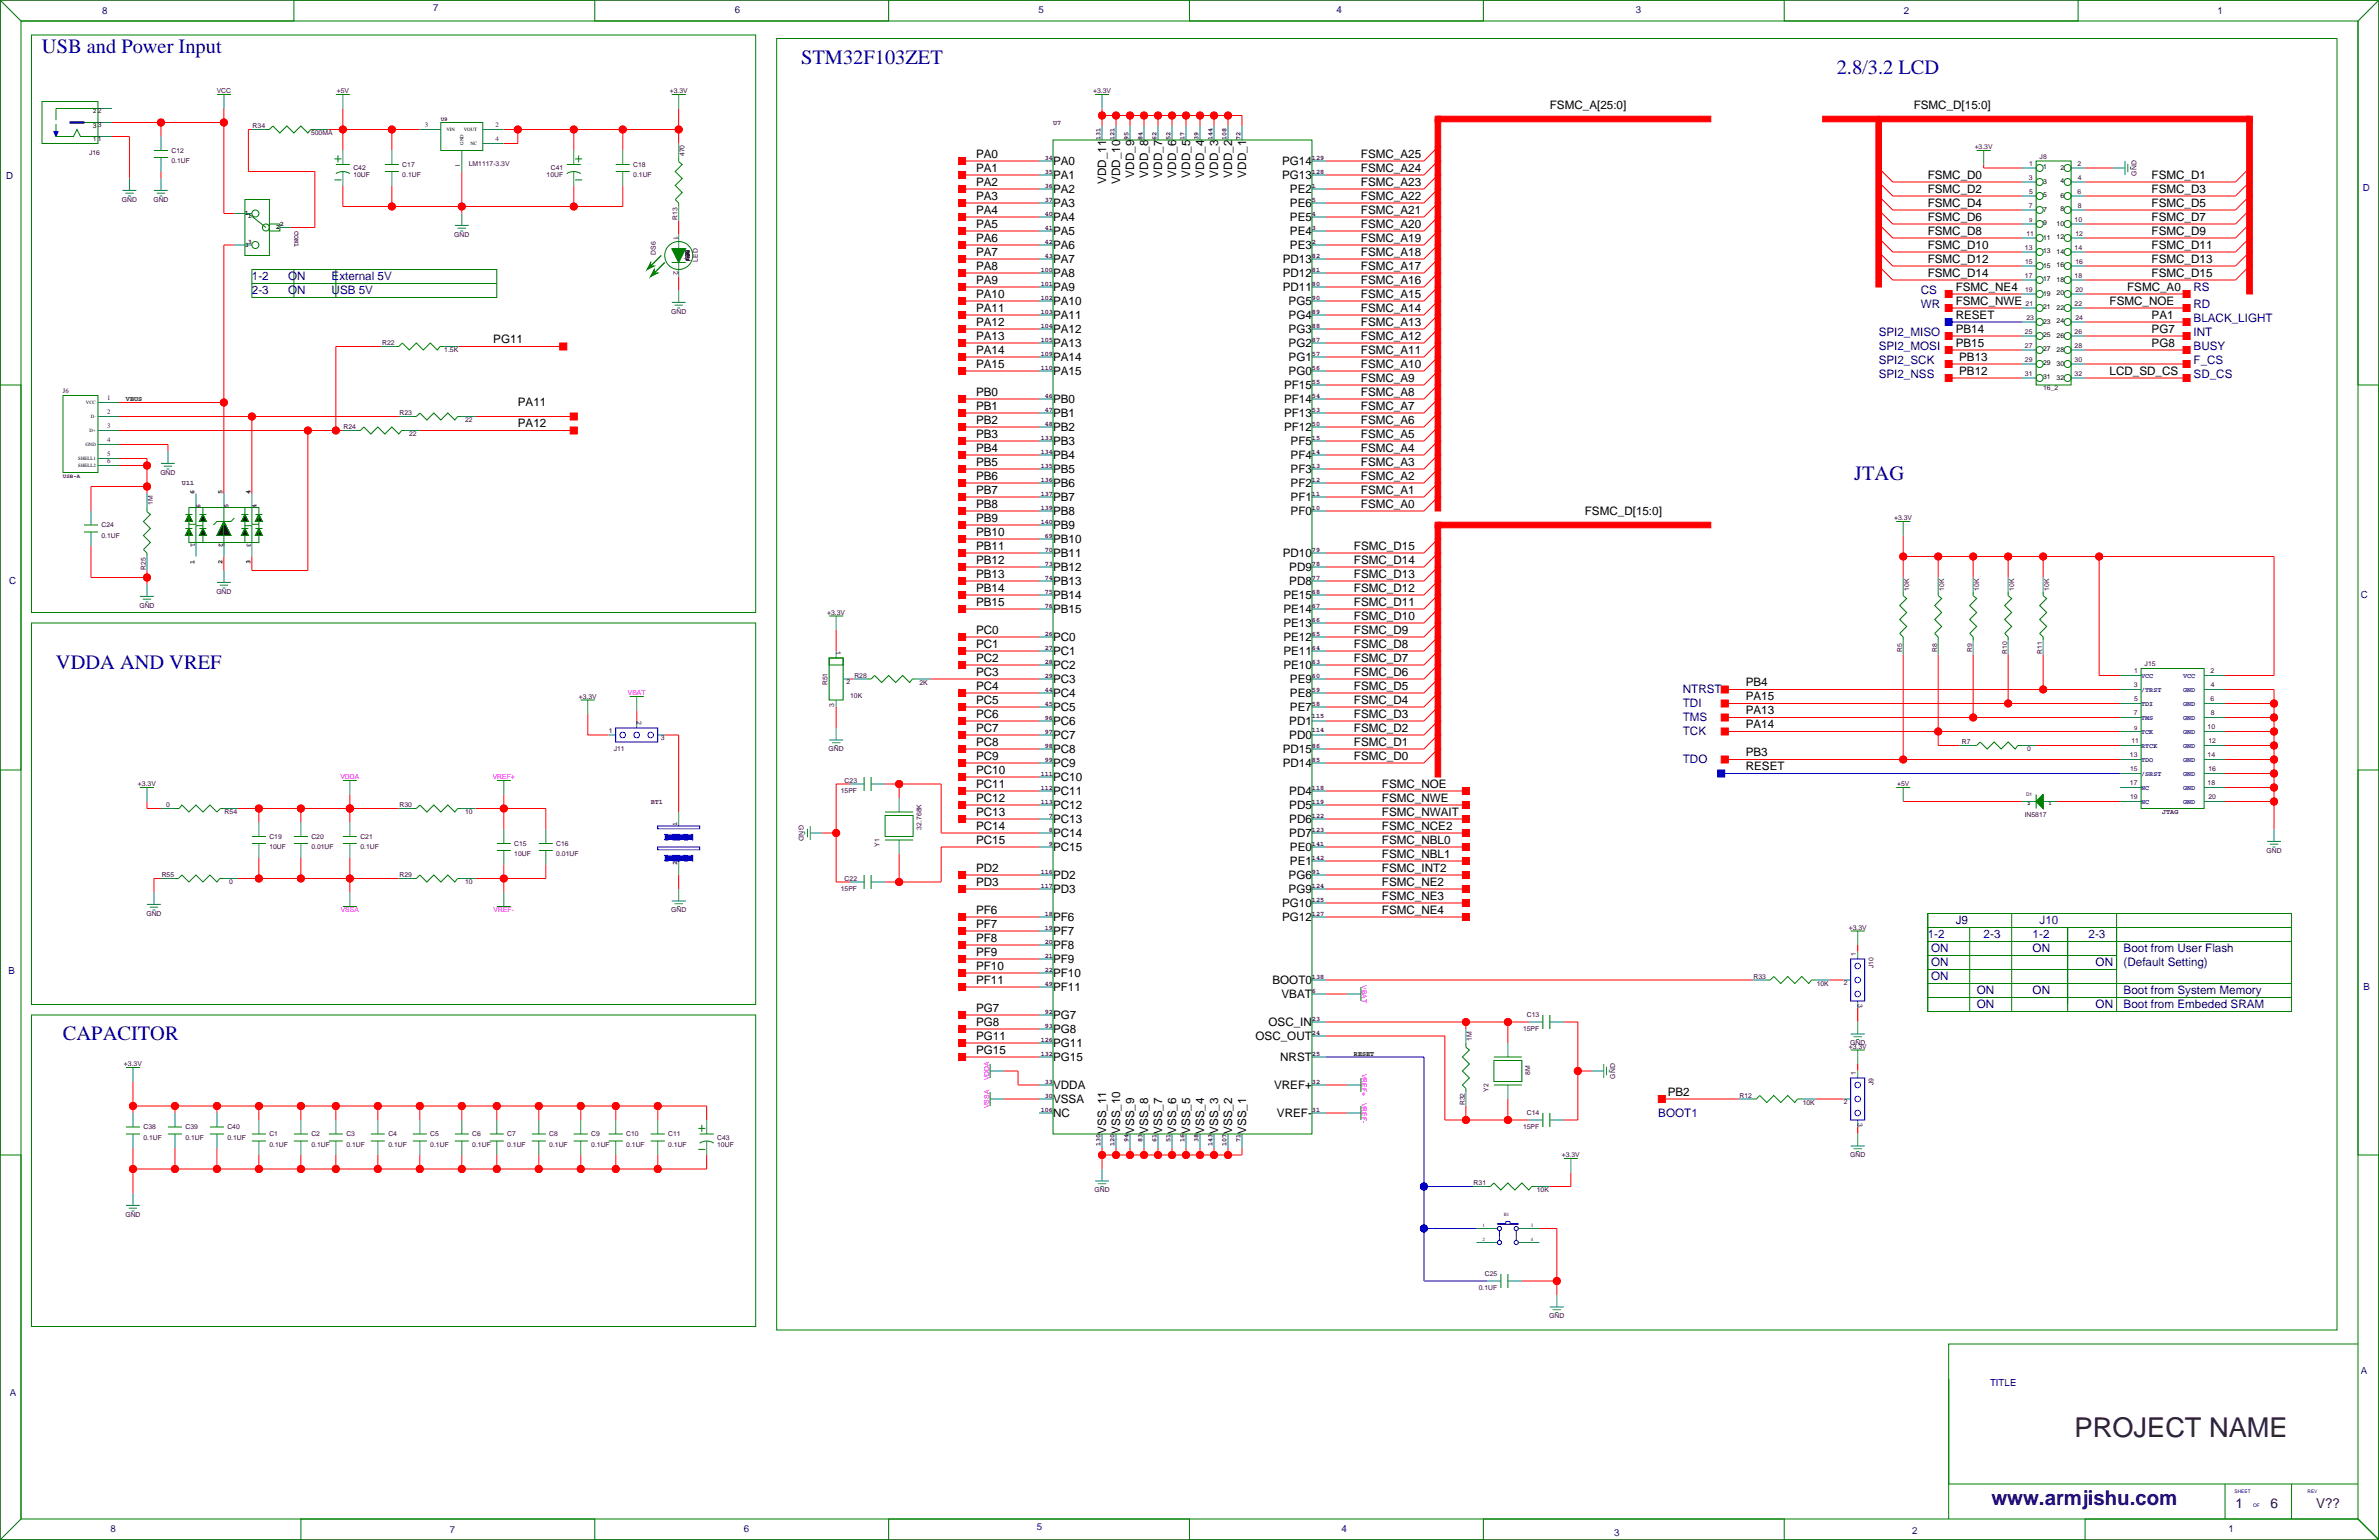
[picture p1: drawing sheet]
<svg xmlns="http://www.w3.org/2000/svg" width="864mm" height="559mm" viewBox="0 0 864 559" stroke-linecap="round" stroke-linejoin="round" font-family="sans-serif">
<defs><g id="words">
<text font-size="9.9" fill="#400040" x="753.1" y="521.6">PROJECT NAME</text>
<g font-size="7.4" fill="#0000a0">
<text x="15.2" y="19.3">USB and Power Input</text>
<text x="290.8" y="23.1">STM32F103ZET</text>
<text x="666.8" y="26.9">2.8/3.2 LCD</text>
<text x="673.1" y="174.2">JTAG</text>
<text x="20.3" y="242.8">VDDA AND VREF</text>
<text x="22.9" y="377.4">CAPACITOR</text>
</g>
<text font-size="7.4" fill="#000080" x="722.9" y="545.9">www.armjishu.com</text>
<g font-size="4.9" fill="#400040">
<text x="811.5" y="547.2">1</text>
<text x="824.2" y="547.2">6</text>
<text x="840.7" y="547.2">V??</text>
</g>
<g font-size="4.2">
<text x="562.6" y="39.4">FSMC_A[25:0]</text>
<text x="694.7" y="39.4">FSMC_D[15:0]</text>
<text x="354.3" y="57.2">PA0</text>
<text x="382.3" y="59.9">PA0</text>
<text x="465.4" y="59.9">PG14</text>
<text x="494" y="57.2">FSMC_A25</text>
<text x="354.3" y="62.2">PA1</text>
<text x="382.3" y="65">PA1</text>
<text x="411.7" y="64.4" transform="rotate(-90 411.7 64.4)">VDD_9</text>
<text x="416.8" y="64.4" transform="rotate(-90 416.8 64.4)">VDD_8</text>
<text x="421.9" y="64.4" transform="rotate(-90 421.9 64.4)">VDD_7</text>
<text x="427" y="64.4" transform="rotate(-90 427 64.4)">VDD_6</text>
<text x="432" y="64.4" transform="rotate(-90 432 64.4)">VDD_5</text>
<text x="437.1" y="64.4" transform="rotate(-90 437.1 64.4)">VDD_4</text>
<text x="442.2" y="64.4" transform="rotate(-90 442.2 64.4)">VDD_3</text>
<text x="447.3" y="64.4" transform="rotate(-90 447.3 64.4)">VDD_2</text>
<text x="452.4" y="64.4" transform="rotate(-90 452.4 64.4)">VDD_1</text>
<text x="465.4" y="65">PG13</text>
<text x="494" y="62.2">FSMC_A24</text>
<text x="699.8" y="64.8">FSMC_D0</text>
<text x="781" y="64.8">FSMC_D1</text>
<text x="354.3" y="67.3">PA2</text>
<text x="382.3" y="70.1">PA2</text>
<text x="401.6" y="66.8" transform="rotate(-90 401.6 66.8)">VDD_11</text>
<text x="406.6" y="66.8" transform="rotate(-90 406.6 66.8)">VDD_10</text>
<text x="468.2" y="70.1">PE2</text>
<text x="494" y="67.3">FSMC_A23</text>
<text x="699.8" y="69.9">FSMC_D2</text>
<text x="781" y="69.9">FSMC_D3</text>
<text x="354.3" y="77.5">PA4</text>
<text x="354.3" y="72.4">PA3</text>
<text x="382.3" y="75.2">PA3</text>
<text x="468.2" y="75.2">PE6</text>
<text x="494" y="72.4">FSMC_A22</text>
<text x="494" y="77.5">FSMC_A21</text>
<text x="699.8" y="74.9">FSMC_D4</text>
<text x="781" y="74.9">FSMC_D5</text>
<text x="354.3" y="82.6">PA5</text>
<text x="382.3" y="80.3">PA4</text>
<text x="468.2" y="80.3">PE5</text>
<text x="494" y="82.6">FSMC_A20</text>
<text x="699.8" y="80">FSMC_D6</text>
<text x="781" y="80">FSMC_D7</text>
<text x="354.3" y="87.6">PA6</text>
<text x="382.3" y="85.3">PA5</text>
<text x="468.2" y="85.3">PE4</text>
<text x="494" y="87.6">FSMC_A19</text>
<text x="699.8" y="85.1">FSMC_D8</text>
<text x="781" y="85.1">FSMC_D9</text>
<text x="354.3" y="92.7">PA7</text>
<text x="382.3" y="90.4">PA6</text>
<text x="382.3" y="95.5">PA7</text>
<text x="465.7" y="95.5">PD13</text>
<text x="468.2" y="90.4">PE3</text>
<text x="494" y="92.7">FSMC_A18</text>
<text x="699.8" y="95.3">FSMC_D12</text>
<text x="699.8" y="90.2">FSMC_D10</text>
<text x="781" y="95.3">FSMC_D13</text>
<text x="781" y="90.2">FSMC_D11</text>
<text x="354.3" y="97.8">PA8</text>
<text x="382.3" y="100.6">PA8</text>
<text x="465.7" y="100.6">PD12</text>
<text x="494" y="97.8">FSMC_A17</text>
<text x="699.8" y="100.3">FSMC_D14</text>
<text x="781" y="100.3">FSMC_D15</text>
<text x="354.3" y="102.9">PA9</text>
<text x="354.3" y="108">PA10</text>
<text x="382.3" y="105.7">PA9</text>
<text x="465.7" y="105.7">PD11</text>
<text x="494" y="108">FSMC_A15</text>
<text x="494" y="102.9">FSMC_A16</text>
<text x="709.9" y="105.4">FSMC_NE4</text>
<text x="772.2" y="105.4">FSMC_A0</text>
<text x="354.3" y="113">PA11</text>
<text x="382.3" y="110.7">PA10</text>
<text x="467.8" y="110.7">PG5</text>
<text x="494" y="113">FSMC_A14</text>
<text x="709.9" y="110.5">FSMC_NWE</text>
<text x="765.8" y="110.5">FSMC_NOE</text>
<text x="354.3" y="118.1">PA12</text>
<text x="382.3" y="115.8">PA11</text>
<text x="467.8" y="115.8">PG4</text>
<text x="494" y="118.1">FSMC_A13</text>
<text x="709.9" y="115.6">RESET</text>
<text x="781" y="115.6">PA1</text>
<text x="179.1" y="124.5">PG11</text>
<text x="354.3" y="123.2">PA13</text>
<text x="382.3" y="120.9">PA12</text>
<text x="382.3" y="126">PA13</text>
<text x="467.8" y="126">PG2</text>
<text x="467.8" y="120.9">PG3</text>
<text x="494" y="123.2">FSMC_A12</text>
<text x="709.9" y="125.7">PB15</text>
<text x="709.9" y="120.7">PB14</text>
<text x="781" y="120.7">PG7</text>
<text x="781" y="125.7">PG8</text>
<text x="354.3" y="128.3">PA14</text>
<text x="382.3" y="131.1">PA14</text>
<text x="467.8" y="131.1">PG1</text>
<text x="494" y="128.3">FSMC_A11</text>
<text x="711.2" y="130.8">PB13</text>
<text x="354.3" y="133.4">PA15</text>
<text x="382.3" y="136.1">PA15</text>
<text x="467.8" y="136.1">PG0</text>
<text x="494" y="133.4">FSMC_A10</text>
<text x="711.2" y="135.9">PB12</text>
<text x="765.8" y="135.9">LCD_SD_CS</text>
<text x="354.3" y="143.5">PB0</text>
<text x="466.1" y="141.2">PF15</text>
<text x="494" y="138.4">FSMC_A9</text>
<text x="494" y="143.5">FSMC_A8</text>
<text x="188" y="147.3">PA11</text>
<text x="354.3" y="148.6">PB1</text>
<text x="382.3" y="146.3">PB0</text>
<text x="466.1" y="146.3">PF14</text>
<text x="494" y="148.6">FSMC_A7</text>
<text x="188" y="154.9">PA12</text>
<text x="354.3" y="153.7">PB2</text>
<text x="382.3" y="151.4">PB1</text>
<text x="466.1" y="151.4">PF13</text>
<text x="494" y="153.7">FSMC_A6</text>
<text x="354.3" y="158.8">PB3</text>
<text x="382.3" y="156.5">PB2</text>
<text x="382.3" y="161.5">PB3</text>
<text x="466.1" y="156.5">PF12</text>
<text x="468.5" y="161.5">PF5</text>
<text x="494" y="158.8">FSMC_A5</text>
<text x="354.3" y="163.8">PB4</text>
<text x="382.3" y="166.6">PB4</text>
<text x="468.5" y="166.6">PF4</text>
<text x="494" y="163.8">FSMC_A4</text>
<text x="354.3" y="168.9">PB5</text>
<text x="354.3" y="174">PB6</text>
<text x="382.3" y="171.7">PB5</text>
<text x="468.5" y="171.7">PF3</text>
<text x="494" y="168.9">FSMC_A3</text>
<text x="494" y="174">FSMC_A2</text>
<text x="354.3" y="179.1">PB7</text>
<text x="382.3" y="176.8">PB6</text>
<text x="468.5" y="176.8">PF2</text>
<text x="494" y="179.1">FSMC_A1</text>
<text x="354.3" y="184.2">PB8</text>
<text x="382.3" y="181.9">PB7</text>
<text x="468.5" y="181.9">PF1</text>
<text x="494" y="184.2">FSMC_A0</text>
<text x="354.3" y="189.2">PB9</text>
<text x="382.3" y="186.9">PB8</text>
<text x="468.5" y="186.9">PF0</text>
<text x="575.3" y="186.7">FSMC_D[15:0]</text>
<text x="354.3" y="194.3">PB10</text>
<text x="382.3" y="197.1">PB10</text>
<text x="382.3" y="192">PB9</text>
<text x="354.3" y="199.4">PB11</text>
<text x="382.3" y="202.2">PB11</text>
<text x="465.7" y="202.2">PD10</text>
<text x="491.5" y="199.4">FSMC_D15</text>
<text x="354.3" y="209.6">PB13</text>
<text x="354.3" y="204.5">PB12</text>
<text x="382.3" y="207.3">PB12</text>
<text x="468" y="207.3">PD9</text>
<text x="491.5" y="209.6">FSMC_D13</text>
<text x="491.5" y="204.5">FSMC_D14</text>
<text x="354.3" y="214.6">PB14</text>
<text x="382.3" y="212.3">PB13</text>
<text x="468" y="212.3">PD8</text>
<text x="491.5" y="214.6">FSMC_D12</text>
<text x="354.3" y="219.7">PB15</text>
<text x="382.3" y="217.4">PB14</text>
<text x="465.9" y="217.4">PE15</text>
<text x="491.5" y="219.7">FSMC_D11</text>
<text x="382.3" y="222.5">PB15</text>
<text x="465.9" y="227.6">PE13</text>
<text x="465.9" y="222.5">PE14</text>
<text x="491.5" y="224.8">FSMC_D10</text>
<text x="354.3" y="229.9">PC0</text>
<text x="382.3" y="232.7">PC0</text>
<text x="465.9" y="232.7">PE12</text>
<text x="491.5" y="229.9">FSMC_D9</text>
<text x="354.3" y="235">PC1</text>
<text x="382.3" y="237.7">PC1</text>
<text x="465.9" y="237.7">PE11</text>
<text x="491.5" y="235">FSMC_D8</text>
<text x="354.3" y="240">PC2</text>
<text x="354.3" y="245.1">PC3</text>
<text x="382.3" y="242.8">PC2</text>
<text x="465.9" y="242.8">PE10</text>
<text x="491.5" y="240">FSMC_D7</text>
<text x="491.5" y="245.1">FSMC_D6</text>
<text x="354.3" y="250.2">PC4</text>
<text x="382.3" y="247.9">PC3</text>
<text x="468.2" y="247.9">PE9</text>
<text x="491.5" y="250.2">FSMC_D5</text>
<text x="633.7" y="248.9">PB4</text>
<text x="354.3" y="255.3">PC5</text>
<text x="382.3" y="253">PC4</text>
<text x="468.2" y="253">PE8</text>
<text x="491.5" y="255.3">FSMC_D4</text>
<text x="633.7" y="254">PA15</text>
<text x="354.3" y="260.4">PC6</text>
<text x="382.3" y="258.1">PC5</text>
<text x="382.3" y="263.1">PC6</text>
<text x="468" y="263.1">PD1</text>
<text x="468.2" y="258.1">PE7</text>
<text x="491.5" y="260.4">FSMC_D3</text>
<text x="633.7" y="259.1">PA13</text>
<text x="354.3" y="265.4">PC7</text>
<text x="382.3" y="268.2">PC7</text>
<text x="468" y="268.2">PD0</text>
<text x="491.5" y="265.4">FSMC_D2</text>
<text x="633.7" y="264.2">PA14</text>
<text x="354.3" y="270.5">PC8</text>
<text x="354.3" y="275.6">PC9</text>
<text x="382.3" y="273.3">PC8</text>
<text x="465.7" y="273.3">PD15</text>
<text x="491.5" y="270.5">FSMC_D1</text>
<text x="491.5" y="275.6">FSMC_D0</text>
<text x="633.7" y="274.3">PB3</text>
<text x="354.3" y="280.7">PC10</text>
<text x="382.3" y="278.4">PC9</text>
<text x="465.7" y="278.4">PD14</text>
<text x="633.7" y="279.4">RESET</text>
<text x="354.3" y="285.8">PC11</text>
<text x="382.3" y="283.5">PC10</text>
<text x="501.6" y="285.8">FSMC_NOE</text>
<text x="354.3" y="290.8">PC12</text>
<text x="382.3" y="288.5">PC11</text>
<text x="382.3" y="293.6">PC12</text>
<text x="468" y="288.5">PD4</text>
<text x="468" y="293.6">PD5</text>
<text x="501.6" y="290.8">FSMC_NWE</text>
<text x="354.3" y="295.9">PC13</text>
<text x="382.3" y="298.7">PC13</text>
<text x="468" y="298.7">PD6</text>
<text x="501.6" y="295.9">FSMC_NWAIT</text>
<text x="354.3" y="301">PC14</text>
<text x="382.3" y="303.8">PC14</text>
<text x="468" y="303.8">PD7</text>
<text x="501.6" y="301">FSMC_NCE2</text>
<text x="354.3" y="306.1">PC15</text>
<text x="382.3" y="308.9">PC15</text>
<text x="468.2" y="308.9">PE0</text>
<text x="501.6" y="311.2">FSMC_NBL1</text>
<text x="501.6" y="306.1">FSMC_NBL0</text>
<text x="354.3" y="316.2">PD2</text>
<text x="468.2" y="313.9">PE1</text>
<text x="501.6" y="316.2">FSMC_INT2</text>
<text x="354.3" y="321.3">PD3</text>
<text x="382.3" y="319">PD2</text>
<text x="467.8" y="319">PG6</text>
<text x="501.6" y="321.3">FSMC_NE2</text>
<text x="382.3" y="324.1">PD3</text>
<text x="465.4" y="329.2">PG10</text>
<text x="467.8" y="324.1">PG9</text>
<text x="501.6" y="326.4">FSMC_NE3</text>
<text x="354.3" y="331.5">PF6</text>
<text x="382.3" y="334.3">PF6</text>
<text x="465.4" y="334.3">PG12</text>
<text x="501.6" y="331.5">FSMC_NE4</text>
<text x="354.3" y="336.6">PF7</text>
<text x="354.3" y="341.6">PF8</text>
<text x="382.3" y="339.3">PF7</text>
<text x="354.3" y="346.7">PF9</text>
<text x="382.3" y="344.4">PF8</text>
<text x="354.3" y="351.8">PF10</text>
<text x="382.3" y="349.5">PF9</text>
<text x="354.3" y="356.9">PF11</text>
<text x="382.3" y="354.6">PF10</text>
<text x="382.3" y="359.7">PF11</text>
<text x="461.9" y="357.1">BOOT0</text>
<text x="465.2" y="362.2">VBAT</text>
<text x="354.3" y="367">PG7</text>
<text x="382.3" y="369.8">PG7</text>
<text x="354.3" y="372.1">PG8</text>
<text x="354.3" y="377.2">PG11</text>
<text x="382.3" y="374.9">PG8</text>
<text x="455.8" y="377.4">OSC_OUT</text>
<text x="460.5" y="372.4">OSC_IN</text>
<text x="354.3" y="382.3">PG15</text>
<text x="382.3" y="380">PG11</text>
<text x="382.3" y="385.1">PG15</text>
<text x="464.7" y="385.1">NRST</text>
<text x="382.3" y="395.2">VDDA</text>
<text x="462.5" y="395.2">VREF+</text>
<text x="382.3" y="400.3">VSSA</text>
<text x="605.4" y="397.5">PB2</text>
<text x="382.3" y="405.4">NC</text>
<text x="463.5" y="405.4">VREF-</text>
<text x="401.6" y="411.5" transform="rotate(-90 401.6 411.5)">VSS_11</text>
<text x="406.6" y="411.5" transform="rotate(-90 406.6 411.5)">VSS_10</text>
<text x="411.7" y="411.5" transform="rotate(-90 411.7 411.5)">VSS_9</text>
<text x="416.8" y="411.5" transform="rotate(-90 416.8 411.5)">VSS_8</text>
<text x="421.9" y="411.5" transform="rotate(-90 421.9 411.5)">VSS_7</text>
<text x="427" y="411.5" transform="rotate(-90 427 411.5)">VSS_6</text>
<text x="432" y="411.5" transform="rotate(-90 432 411.5)">VSS_5</text>
<text x="437.1" y="411.5" transform="rotate(-90 437.1 411.5)">VSS_4</text>
<text x="442.2" y="411.5" transform="rotate(-90 442.2 411.5)">VSS_3</text>
<text x="447.3" y="411.5" transform="rotate(-90 447.3 411.5)">VSS_2</text>
<text x="452.4" y="411.5" transform="rotate(-90 452.4 411.5)">VSS_1</text>
</g>
<g font-size="4.2" fill="#0000a0">
<text x="91.4" y="101.6">1-2</text>
<text x="104.6" y="101.6">ON</text>
<text x="120.4" y="101.6">External 5V</text>
<text x="91.4" y="106.7">2-3</text>
<text x="104.6" y="106.7">ON</text>
<text x="120.4" y="106.7">USB 5V</text>
<text x="697.2" y="106.7">CS</text>
<text x="796.3" y="105.4">RS</text>
<text x="697.2" y="111.8">WR</text>
<text x="796.3" y="111.8">RD</text>
<text x="796.3" y="116.8">BLACK_LIGHT</text>
<text x="682" y="121.9">SPI2_MISO</text>
<text x="796.3" y="121.9">INT</text>
<text x="682" y="127">SPI2_MOSI</text>
<text x="796.3" y="127">BUSY</text>
<text x="682" y="132.1">SPI2_SCK</text>
<text x="682" y="137.2">SPI2_NSS</text>
<text x="796.3" y="137.2">SD_CS</text>
<text x="796.3" y="132.1">F_CS</text>
<text x="610.9" y="251.5">NTRST</text>
<text x="610.9" y="256.5">TDI</text>
<text x="610.9" y="261.6">TMS</text>
<text x="610.9" y="266.7">TCK</text>
<text x="610.9" y="276.9">TDO</text>
<text x="709.9" y="335.3">J9</text>
<text x="740.4" y="335.3">J10</text>
<text x="699.8" y="340.4">1-2</text>
<text x="720.1" y="340.4">2-3</text>
<text x="737.9" y="340.4">1-2</text>
<text x="758.2" y="340.4">2-3</text>
<text x="701" y="345.4">ON</text>
<text x="737.9" y="345.4">ON</text>
<text x="770.9" y="345.4">Boot from User Flash</text>
<text x="701" y="350.5">ON</text>
<text x="760.7" y="350.5">ON</text>
<text x="770.9" y="350.5">(Default Setting)</text>
<text x="701" y="355.6">ON</text>
<text x="717.6" y="365.8">ON</text>
<text x="717.6" y="360.7">ON</text>
<text x="737.9" y="360.7">ON</text>
<text x="760.7" y="365.8">ON</text>
<text x="770.9" y="365.8">Boot from Embeded SRAM</text>
<text x="770.9" y="360.7">Boot from System Memory</text>
<text x="602" y="405.1">BOOT1</text>
</g>
<g font-size="3.5" fill="#0000a0">
<text x="37.1" y="5">8</text>
<text x="157.2" y="4">7</text>
<text x="266.7" y="4.8">6</text>
<text x="376.9" y="4.5">5</text>
<text x="485.1" y="4.5">4</text>
<text x="593.9" y="4.8">3</text>
<text x="691.1" y="5">2</text>
<text x="804.9" y="5">1</text>
<text x="2.3" y="65">D</text>
<text x="857.8" y="69.3">D</text>
<text x="3.3" y="212.1">C</text>
<text x="857" y="217.1">C</text>
<text x="3" y="353.3">B</text>
<text x="858" y="359.4">B</text>
<text x="722.4" y="502.9">TITLE</text>
<text x="857" y="498.6">A</text>
<text x="3.6" y="506.7">A</text>
<text x="40.1" y="556">8</text>
<text x="163.3" y="556.2">7</text>
<text x="270" y="555.7">6</text>
<text x="376.4" y="555.2">5</text>
<text x="486.9" y="556">4</text>
<text x="586" y="557.5">3</text>
<text x="694.2" y="556.7">2</text>
<text x="809" y="556">1</text>
</g>
<g font-size="2.5" fill="#400040">
<text x="78.7" y="33.9">VCC</text>
<text x="122.2" y="33.9">+5V</text>
<text x="243.1" y="33.9">+3.3V</text>
<text x="396.8" y="33.9">+3.3V</text>
<text x="35.6" y="41.1">2</text>
<text x="35.6" y="46.2">3</text>
<text x="91.7" y="46.6">R34</text>
<text x="154.2" y="46.2">3</text>
<text x="179.8" y="46.2">2</text>
<text x="382.3" y="45.2">U7</text>
<text x="35.6" y="51.3">1</text>
<text x="112.9" y="49.1">500MA</text>
<text x="179.8" y="51.3">4</text>
<text x="399.5" y="50.8" transform="rotate(-90 399.5 50.8)">131</text>
<text x="404.6" y="50.8" transform="rotate(-90 404.6 50.8)">121</text>
<text x="409.7" y="50.8" transform="rotate(-90 409.7 50.8)">95</text>
<text x="414.8" y="50.8" transform="rotate(-90 414.8 50.8)">84</text>
<text x="419.9" y="50.8" transform="rotate(-90 419.9 50.8)">62</text>
<text x="424.9" y="50.8" transform="rotate(-90 424.9 50.8)">52</text>
<text x="430" y="50.8" transform="rotate(-90 430 50.8)">17</text>
<text x="435.1" y="50.8" transform="rotate(-90 435.1 50.8)">39</text>
<text x="440.2" y="50.8" transform="rotate(-90 440.2 50.8)">144</text>
<text x="445.3" y="50.8" transform="rotate(-90 445.3 50.8)">108</text>
<text x="450.3" y="50.8" transform="rotate(-90 450.3 50.8)">72</text>
<text x="32.3" y="56.4">J16</text>
<text x="62.2" y="55.5">C12</text>
<text x="62.2" y="59.3">0.1UF</text>
<text x="248.5" y="56.7" transform="rotate(-90 248.5 56.7)">470</text>
<text x="379.3" y="57.9">34</text>
<text x="476.2" y="57.9">129</text>
<text x="716.8" y="54.2">+3.3V</text>
<text x="740.4" y="57.7">J8</text>
<text x="128.3" y="61.8">C42</text>
<text x="128.3" y="64.4">10UF</text>
<text x="146" y="60.6">C17</text>
<text x="146" y="64.4">0.1UF</text>
<text x="166.9" y="60.4" transform="rotate(-90 166.9 60.4)">1</text>
<text x="170.2" y="60.2">LM1117-3.3V</text>
<text x="198.4" y="64.4">10UF</text>
<text x="199.9" y="61.8">C41</text>
<text x="229.9" y="60.6">C18</text>
<text x="229.9" y="64.4">0.1UF</text>
<text x="379.3" y="63">35</text>
<text x="476.2" y="63">128</text>
<text x="736.5" y="65.3">3</text>
<text x="736.6" y="60.2">1</text>
<text x="754.1" y="60.2">2</text>
<text x="754.3" y="65.3">4</text>
<text x="775.6" y="63.7" transform="rotate(-90 775.6 63.7)">GND</text>
<text x="379.3" y="68.1">36</text>
<text x="476.2" y="68.1">1</text>
<text x="736.6" y="70.4">5</text>
<text x="754.1" y="70.4">6</text>
<text x="44.2" y="73.3">GND</text>
<text x="55.7" y="73.3">GND</text>
<text x="379.3" y="73.2">37</text>
<text x="476.2" y="73.2">5</text>
<text x="736.5" y="75.4">7</text>
<text x="754.3" y="75.4">8</text>
<text x="90" y="79.1">1</text>
<text x="101.6" y="82">2</text>
<text x="106.9" y="83.8" transform="rotate(90 106.9 83.8)">CON1</text>
<text x="246" y="79.7" transform="rotate(-90 246 79.7)">R13</text>
<text x="379.3" y="78.2">40</text>
<text x="379.3" y="83.3">41</text>
<text x="476.2" y="83.3">3</text>
<text x="476.2" y="78.2">4</text>
<text x="753.1" y="80.5">10</text>
<text x="90" y="88.4">3</text>
<text x="164.9" y="86">GND</text>
<text x="244.5" y="85.7" transform="rotate(90 244.5 85.7)">1</text>
<text x="379.3" y="88.4">42</text>
<text x="476.2" y="88.4">2</text>
<text x="735.6" y="85.6">11</text>
<text x="753.4" y="85.6">12</text>
<text x="238" y="92.4" transform="rotate(-90 238 92.4)">DS6</text>
<text x="253.3" y="95" transform="rotate(-90 253.3 95)">LED</text>
<text x="379.3" y="93.5">43</text>
<text x="476.2" y="93.5">82</text>
<text x="735.1" y="90.7">13</text>
<text x="735.1" y="95.8">15</text>
<text x="753.1" y="90.7">14</text>
<text x="753.4" y="95.8">16</text>
<text x="244.5" y="98.4" transform="rotate(90 244.5 98.4)">2</text>
<text x="377.8" y="98.6">100</text>
<text x="476.2" y="98.6">81</text>
<text x="735.1" y="100.9">17</text>
<text x="753.1" y="100.9">18</text>
<text x="377.8" y="103.6">101</text>
<text x="476.2" y="103.6">80</text>
<text x="735.1" y="105.9">19</text>
<text x="753.4" y="105.9">20</text>
<text x="243.6" y="113.9">GND</text>
<text x="377.8" y="108.7">102</text>
<text x="377.8" y="113.8">103</text>
<text x="476.2" y="113.8">89</text>
<text x="476.2" y="108.7">90</text>
<text x="735.3" y="111">21</text>
<text x="753.1" y="111">22</text>
<text x="377.8" y="118.9">104</text>
<text x="476.2" y="118.9">88</text>
<text x="735.6" y="116.1">23</text>
<text x="753.4" y="116.1">24</text>
<text x="138.7" y="125.3">R22</text>
<text x="377.8" y="124">105</text>
<text x="476.2" y="124">87</text>
<text x="735.1" y="121.2">25</text>
<text x="753.1" y="121.2">26</text>
<text x="161.3" y="127.9">1.5K</text>
<text x="377.8" y="129">109</text>
<text x="476.2" y="129">57</text>
<text x="735.1" y="126.3">27</text>
<text x="735.1" y="131.3">29</text>
<text x="753.1" y="126.3">28</text>
<text x="753.1" y="131.3">30</text>
<text x="377.8" y="134.1">110</text>
<text x="476.2" y="134.1">56</text>
<text x="735.1" y="136.4">31</text>
<text x="753.1" y="136.4">32</text>
<text x="22.9" y="142.7">J6</text>
<text x="476.2" y="139.2">55</text>
<text x="741.7" y="141.5">16_2</text>
<text x="38.9" y="145.3">1</text>
<text x="379.3" y="144.3">46</text>
<text x="379.3" y="149.4">47</text>
<text x="476.2" y="149.4">53</text>
<text x="476.2" y="144.3">54</text>
<text x="38.9" y="150.4">2</text>
<text x="38.9" y="155.4">3</text>
<text x="124.7" y="155.8">R24</text>
<text x="145.1" y="150.7">R23</text>
<text x="168.8" y="153.3">22</text>
<text x="379.3" y="154.4">48</text>
<text x="476.2" y="154.4">50</text>
<text x="38.9" y="160.5">4</text>
<text x="148.5" y="158.4">22</text>
<text x="377.8" y="159.5">133</text>
<text x="476.2" y="159.5">15</text>
<text x="38.9" y="165.6">5</text>
<text x="377.8" y="164.6">134</text>
<text x="476.2" y="164.6">14</text>
<text x="38.9" y="168.1">6</text>
<text x="58.2" y="172.3">GND</text>
<text x="377.8" y="169.7">135</text>
<text x="476.2" y="169.7">13</text>
<text x="66" y="176">U11</text>
<text x="377.8" y="174.8">136</text>
<text x="377.8" y="179.8">137</text>
<text x="476.2" y="179.8">11</text>
<text x="476.2" y="174.8">12</text>
<text x="55.5" y="183.3" transform="rotate(-90 55.5 183.3)">1M</text>
<text x="72.7" y="184.1" transform="rotate(-90 72.7 184.1)">6</text>
<text x="82.9" y="184.1" transform="rotate(-90 82.9 184.1)">5</text>
<text x="93.1" y="184.1" transform="rotate(-90 93.1 184.1)">4</text>
<text x="377.8" y="184.9">139</text>
<text x="476.2" y="184.9">10</text>
<text x="36.8" y="191.4">C24</text>
<text x="377.8" y="190">140</text>
<text x="687.6" y="188.8">+3.3V</text>
<text x="36.8" y="195.2">0.1UF</text>
<text x="69.2" y="196.8" transform="rotate(90 69.2 196.8)">1</text>
<text x="79.4" y="196.8" transform="rotate(90 79.4 196.8)">2</text>
<text x="89.5" y="196.8" transform="rotate(90 89.5 196.8)">3</text>
<text x="379.3" y="195.1">69</text>
<text x="379.3" y="200.2">70</text>
<text x="476.2" y="200.2">79</text>
<text x="53" y="206.7" transform="rotate(-90 53 206.7)">R25</text>
<text x="379.3" y="205.2">73</text>
<text x="476.2" y="205.2">78</text>
<text x="78.5" y="215.5">GND</text>
<text x="379.3" y="210.3">74</text>
<text x="379.3" y="215.4">75</text>
<text x="476.2" y="210.3">77</text>
<text x="476.2" y="215.4">68</text>
<text x="693" y="214.3" transform="rotate(-90 693 214.3)">10K</text>
<text x="705.7" y="214.3" transform="rotate(-90 705.7 214.3)">10K</text>
<text x="718.4" y="214.3" transform="rotate(-90 718.4 214.3)">10K</text>
<text x="731.1" y="214.3" transform="rotate(-90 731.1 214.3)">10K</text>
<text x="743.8" y="214.3" transform="rotate(-90 743.8 214.3)">10K</text>
<text x="50.6" y="220.6">GND</text>
<text x="379.3" y="220.5">76</text>
<text x="476.2" y="220.5">67</text>
<text x="300.3" y="223.1">+3.3V</text>
<text x="476.2" y="225.6">66</text>
<text x="379.3" y="230.6">26</text>
<text x="476.2" y="230.6">65</text>
<text x="303.5" y="236.2" transform="rotate(90 303.5 236.2)">1</text>
<text x="379.3" y="235.7">27</text>
<text x="476.2" y="235.7">64</text>
<text x="690.5" y="236.5" transform="rotate(-90 690.5 236.5)">R5</text>
<text x="703.2" y="236.5" transform="rotate(-90 703.2 236.5)">R8</text>
<text x="715.9" y="236.5" transform="rotate(-90 715.9 236.5)">R9</text>
<text x="728.6" y="237.2" transform="rotate(-90 728.6 237.2)">R10</text>
<text x="741.3" y="237.2" transform="rotate(-90 741.3 237.2)">R11</text>
<text x="310.2" y="246">R28</text>
<text x="379.3" y="240.8">28</text>
<text x="379.3" y="245.9">29</text>
<text x="476.2" y="240.8">63</text>
<text x="476.2" y="245.9">60</text>
<text x="774.7" y="244.4">1</text>
<text x="778.5" y="241.8">J15</text>
<text x="802.4" y="244.4">2</text>
<text x="300.4" y="248.6" transform="rotate(-90 300.4 248.6)">R51</text>
<text x="307.2" y="248.2">2</text>
<text x="333.8" y="248.5">2K</text>
<text x="379.3" y="251">44</text>
<text x="476.2" y="251">59</text>
<text x="774.6" y="249.4">3</text>
<text x="802.5" y="249.4">4</text>
<text x="210.1" y="253.6">+3.3V</text>
<text x="302.8" y="256.5" transform="rotate(-90 302.8 256.5)">3</text>
<text x="308.6" y="253.3">10K</text>
<text x="379.3" y="256">45</text>
<text x="476.2" y="256">58</text>
<text x="774.7" y="254.5">5</text>
<text x="802.4" y="254.5">6</text>
<text x="231.1" y="261.6" transform="rotate(90 231.1 261.6)">2</text>
<text x="379.3" y="261.1">96</text>
<text x="476.2" y="260.7">115</text>
<text x="774.6" y="259.6">7</text>
<text x="802.5" y="259.6">8</text>
<text x="221" y="266">1</text>
<text x="239.9" y="268.5">3</text>
<text x="379.3" y="266.2">97</text>
<text x="476.2" y="265.8">114</text>
<text x="773.7" y="269.7">11</text>
<text x="801.4" y="264.7">10</text>
<text x="801.7" y="269.7">12</text>
<text x="222.8" y="272.4">J11</text>
<text x="300.8" y="272.7">GND</text>
<text x="379.3" y="271.3">98</text>
<text x="476.2" y="271.3">86</text>
<text x="712.2" y="270.1">R7</text>
<text x="735.9" y="272.7">0</text>
<text x="773.2" y="274.9">13</text>
<text x="801.4" y="274.9">14</text>
<text x="377.8" y="281.4">111</text>
<text x="379.3" y="276.4">99</text>
<text x="476.2" y="276.4">85</text>
<text x="773.2" y="279.9">15</text>
<text x="801.7" y="279.9">16</text>
<text x="50.1" y="285.4">+3.3V</text>
<text x="305.2" y="287.9">15PF</text>
<text x="306.6" y="284.1">C23</text>
<text x="377.8" y="286.5">112</text>
<text x="476.2" y="286.5">118</text>
<text x="688.6" y="285.4">+5V</text>
<text x="773.2" y="285">17</text>
<text x="801.4" y="285">18</text>
<text x="60.3" y="293">0</text>
<text x="145.1" y="293">R30</text>
<text x="236.2" y="291.6">BT1</text>
<text x="377.8" y="291.6">113</text>
<text x="476.2" y="291.6">119</text>
<text x="773.2" y="290.1">19</text>
<text x="801.7" y="290.1">20</text>
<text x="81.6" y="295.5">R54</text>
<text x="168.8" y="295.5">10</text>
<text x="245.9" y="299.7" transform="rotate(-90 245.9 299.7)">1</text>
<text x="289.9" y="299.5" transform="rotate(90 289.9 299.5)">GND</text>
<text x="380.8" y="296.7">7</text>
<text x="476.2" y="296.7">122</text>
<text x="735" y="296.4">IN5817</text>
<text x="784.9" y="295.4">JTAG</text>
<text x="97.8" y="304.4">C19</text>
<text x="113" y="304.4">C20</text>
<text x="130.8" y="304.4">C21</text>
<text x="334.5" y="301" transform="rotate(-90 334.5 301)">32.768K</text>
<text x="380.8" y="301.8">8</text>
<text x="476.2" y="301.8">123</text>
<text x="97.8" y="308.2">10UF</text>
<text x="113" y="308.2">0.01UF</text>
<text x="130.8" y="308.2">0.1UF</text>
<text x="186.7" y="307">C15</text>
<text x="186.7" y="310.8">10UF</text>
<text x="201.9" y="307">C16</text>
<text x="201.9" y="310.8">0.01UF</text>
<text x="319.3" y="307.3" transform="rotate(-90 319.3 307.3)">Y1</text>
<text x="380.8" y="306.8">9</text>
<text x="476.2" y="306.8">141</text>
<text x="476.2" y="311.9">142</text>
<text x="822.8" y="309.5">GND</text>
<text x="245.9" y="313.9" transform="rotate(-90 245.9 313.9)">2</text>
<text x="377.8" y="317">116</text>
<text x="476.2" y="317">91</text>
<text x="58.7" y="318.4">R55</text>
<text x="83.1" y="320.9">0</text>
<text x="145.1" y="318.4">R29</text>
<text x="168.8" y="320.9">10</text>
<text x="305.2" y="323.5">15PF</text>
<text x="306.6" y="319.7">C22</text>
<text x="377.8" y="322.1">117</text>
<text x="476.2" y="322.1">124</text>
<text x="476.2" y="327.2">125</text>
<text x="53.1" y="332.4">GND</text>
<text x="243.6" y="331.1">GND</text>
<text x="379.3" y="332.2">18</text>
<text x="476.2" y="332.2">127</text>
<text x="379.3" y="337.3">19</text>
<text x="671.1" y="337.4">+3.3V</text>
<text x="379.3" y="342.4">20</text>
<text x="379.3" y="347.5">21</text>
<text x="673.6" y="346.8" transform="rotate(-90 673.6 346.8)">1</text>
<text x="379.3" y="352.6">22</text>
<text x="680.1" y="351.2" transform="rotate(-90 680.1 351.2)">J10</text>
<text x="379.3" y="357.6">49</text>
<text x="476.2" y="355.1">138</text>
<text x="636.5" y="355.2">R33</text>
<text x="659.5" y="357.8">10K</text>
<text x="669.3" y="357.4">2</text>
<text x="476.2" y="360.2">6</text>
<text x="674.4" y="364.4" transform="rotate(90 674.4 364.4)">3</text>
<text x="379.3" y="367.8">92</text>
<text x="476.2" y="370.3">23</text>
<text x="554.3" y="369.2">C13</text>
<text x="377.8" y="378">126</text>
<text x="379.3" y="372.9">93</text>
<text x="476.2" y="375.4">24</text>
<text x="534.3" y="377.6" transform="rotate(-90 534.3 377.6)">1M</text>
<text x="552.9" y="374.3">15PF</text>
<text x="377.8" y="383">132</text>
<text x="476.2" y="383">25</text>
<text x="671.1" y="380.6">+3.3V</text>
<text x="671.6" y="379.3">GND</text>
<text x="45" y="387">+3.3V</text>
<text x="555.5" y="389.9" transform="rotate(-90 555.5 389.9)">8M</text>
<text x="673.6" y="390" transform="rotate(-90 673.6 390)">1</text>
<text x="379.3" y="393.2">33</text>
<text x="476.2" y="393.2">32</text>
<text x="586.4" y="391.4" transform="rotate(-90 586.4 391.4)">GND</text>
<text x="680.1" y="393.7" transform="rotate(-90 680.1 393.7)">J9</text>
<text x="379.3" y="398.3">30</text>
<text x="531.7" y="401" transform="rotate(-90 531.7 401)">R32</text>
<text x="540.3" y="396.2" transform="rotate(-90 540.3 396.2)">Y2</text>
<text x="631.5" y="398.4">R12</text>
<text x="654.4" y="400.9">10K</text>
<text x="669.3" y="400.6">2</text>
<text x="377.8" y="403.4">106</text>
<text x="476.2" y="403.4">31</text>
<text x="554.3" y="404.7">C14</text>
<text x="674.4" y="407.6" transform="rotate(90 674.4 407.6)">3</text>
<text x="52.1" y="409.8">C38</text>
<text x="52.1" y="413.6">0.1UF</text>
<text x="67.3" y="413.6">0.1UF</text>
<text x="67.3" y="409.8">C39</text>
<text x="82.5" y="409.8">C40</text>
<text x="82.5" y="413.6">0.1UF</text>
<text x="97.8" y="412.4">C1</text>
<text x="113" y="412.4">C2</text>
<text x="125.7" y="412.4">C3</text>
<text x="141" y="412.4">C4</text>
<text x="156.2" y="412.4">C5</text>
<text x="171.4" y="412.4">C6</text>
<text x="184.1" y="412.4">C7</text>
<text x="199.4" y="412.4">C8</text>
<text x="214.6" y="412.4">C9</text>
<text x="227.3" y="412.4">C10</text>
<text x="242.6" y="412.4">C11</text>
<text x="260.3" y="413.6">C43</text>
<text x="552.9" y="409.8">15PF</text>
<text x="97.8" y="416.2">0.1UF</text>
<text x="113" y="416.2">0.1UF</text>
<text x="125.7" y="416.2">0.1UF</text>
<text x="141" y="416.2">0.1UF</text>
<text x="156.2" y="416.2">0.1UF</text>
<text x="171.4" y="416.2">0.1UF</text>
<text x="184.1" y="416.2">0.1UF</text>
<text x="199.4" y="416.2">0.1UF</text>
<text x="214.6" y="416.2">0.1UF</text>
<text x="227.3" y="416.2">0.1UF</text>
<text x="242.6" y="416.2">0.1UF</text>
<text x="260.3" y="416.2">10UF</text>
<text x="399.5" y="415.9" transform="rotate(-90 399.5 415.9)">130</text>
<text x="404.6" y="415.9" transform="rotate(-90 404.6 415.9)">120</text>
<text x="409.7" y="414.4" transform="rotate(-90 409.7 414.4)">94</text>
<text x="414.8" y="414.4" transform="rotate(-90 414.8 414.4)">83</text>
<text x="419.9" y="414.4" transform="rotate(-90 419.9 414.4)">61</text>
<text x="424.9" y="414.4" transform="rotate(-90 424.9 414.4)">51</text>
<text x="430" y="414.4" transform="rotate(-90 430 414.4)">16</text>
<text x="435.1" y="414.4" transform="rotate(-90 435.1 414.4)">38</text>
<text x="440.2" y="415.9" transform="rotate(-90 440.2 415.9)">143</text>
<text x="445.3" y="415.9" transform="rotate(-90 445.3 415.9)">107</text>
<text x="450.3" y="414.4" transform="rotate(-90 450.3 414.4)">71</text>
<text x="567" y="420">+3.3V</text>
<text x="671.6" y="420">GND</text>
<text x="534.9" y="430.1">R31</text>
<text x="397.3" y="432.7">GND</text>
<text x="557.9" y="432.7">10K</text>
<text x="45.5" y="441.6">GND</text>
<text x="539" y="463.2">C25</text>
<text x="536.8" y="468.2">0.1UF</text>
<text x="562.4" y="478.4">GND</text>
</g>
<g font-size="2.5">
<text x="33.7" y="46.6">3</text>
<text x="741.7" y="61.5">1</text>
<text x="747.9" y="61.8">2</text>
<text x="741.7" y="66.9">3</text>
<text x="741.7" y="71.7">5</text>
<text x="747.9" y="66.5">4</text>
<text x="741.7" y="77.1">7</text>
<text x="747.9" y="72">6</text>
<text x="747.9" y="76.7">8</text>
<text x="88.9" y="78.2">1</text>
<text x="100.1" y="83.2">2</text>
<text x="741.7" y="81.8">9</text>
<text x="746.6" y="82.2">10</text>
<text x="88.9" y="89.6">3</text>
<text x="741.7" y="87.2">11</text>
<text x="746.6" y="86.9">12</text>
<text x="741.7" y="92">13</text>
<text x="746.6" y="92.3">14</text>
<text x="741.7" y="97.4">15</text>
<text x="746.6" y="97">16</text>
<text x="741.7" y="102.1">17</text>
<text x="741.7" y="107.6">19</text>
<text x="746.6" y="102.5">18</text>
<text x="746.6" y="107.2">20</text>
<text x="741.7" y="112.3">21</text>
<text x="746.6" y="112.6">22</text>
<text x="741.7" y="117.7">23</text>
<text x="746.6" y="117.3">24</text>
<text x="741.7" y="122.5">25</text>
<text x="746.6" y="122.8">26</text>
<text x="741.7" y="127.5">27</text>
<text x="746.6" y="127.9">28</text>
<text x="741.7" y="132.6">29</text>
<text x="741.7" y="137.7">31</text>
<text x="746.6" y="133">30</text>
<text x="746.6" y="138">32</text>
<text x="45.7" y="145.5">VBUS</text>
<text x="70.6" y="179.1" transform="rotate(-90 70.6 179.1)">6</text>
<text x="80.8" y="179.1" transform="rotate(-90 80.8 179.1)">5</text>
<text x="90.9" y="179.1" transform="rotate(-90 90.9 179.1)">4</text>
<text x="70.6" y="204.5" transform="rotate(-90 70.6 204.5)">1</text>
<text x="80.8" y="204.5" transform="rotate(-90 80.8 204.5)">2</text>
<text x="90.9" y="204.5" transform="rotate(-90 90.9 204.5)">3</text>
<text x="491.5" y="383">RESET</text>
</g>
<g font-size="2.5" fill="#0000a0">
<text x="777.2" y="245.9">VCC</text>
<text x="792.5" y="245.9">VCC</text>
<text x="777.2" y="251">/TRST</text>
<text x="792.5" y="251">GND</text>
<text x="777.2" y="256">TDI</text>
<text x="792.5" y="256">GND</text>
<text x="777.2" y="261.1">TMS</text>
<text x="792.5" y="261.1">GND</text>
<text x="777.2" y="266.2">TCK</text>
<text x="792.5" y="266.2">GND</text>
<text x="777.2" y="271.3">RTCK</text>
<text x="792.5" y="271.3">GND</text>
<text x="777.2" y="276.4">TDO</text>
<text x="777.2" y="281.4">/SRST</text>
<text x="792.5" y="281.4">GND</text>
<text x="792.5" y="276.4">GND</text>
<text x="777.2" y="286.5">NC</text>
<text x="792.5" y="286.5">GND</text>
<text x="777.2" y="291.6">NC</text>
<text x="792.5" y="291.6">GND</text>
</g>
<g font-size="2.5" fill="#f0f">
<text x="227.9" y="252.3">VBAT</text>
<text x="123.6" y="282.8">VDDA</text>
<text x="178.9" y="282.8">VREF+</text>
<text x="123.7" y="331.1">VSSA</text>
<text x="179.2" y="331.1">VREF-</text>
<text x="494.4" y="357.5" transform="rotate(90 494.4 357.5)">VBAT</text>
<text x="494.4" y="389.7" transform="rotate(90 494.4 389.7)">VREF+</text>
<text x="359" y="392.1" transform="rotate(-90 359 392.1)">VDDA</text>
<text x="494.4" y="400.2" transform="rotate(90 494.4 400.2)">VREF-</text>
<text x="359" y="402.1" transform="rotate(-90 359 402.1)">VSSA</text>
</g>
<g font-size="2.1">
<text x="33.9" y="41.1">2</text>
<text x="33.9" y="51.3">1</text>
</g>
<g font-size="2.1" fill="#400040">
<text x="160" y="44">U9</text>
<text x="736.6" y="80.6">9</text>
<text x="22.9" y="173.6">USB-A</text>
<text x="774.7" y="264.8">9</text>
</g>
<g font-size="1.8">
<text x="162.1" y="47.6">VIN</text>
<text x="168.3" y="47.6">VOUT</text>
<text x="168.2" y="52.6" transform="rotate(-90 168.2 52.6)">GND</text>
<text x="170.8" y="52.7">NC</text>
<text x="31.2" y="146.6">VCC</text>
<text x="32.9" y="151.7">D-</text>
<text x="31" y="161.9">GND</text>
<text x="32.5" y="156.8">D+</text>
<text x="28.4" y="167">SHELL1</text>
<text x="28.4" y="169.5">SHELL2</text>
<text x="736" y="292">2</text>
<text x="743.7" y="292">1</text>
</g>
<g font-size="1.8" fill="#400040">
<text x="735.5" y="288.9">D1</text>
<text x="545.8" y="441.2">B1</text>
<text x="538.1" y="445.2">1</text>
<text x="555.8" y="445.2">3</text>
<text x="538.1" y="450.3">2</text>
<text x="555.8" y="450.3">4</text>
</g>
<g font-size="1.8" fill="#0000a0">
<text x="811.1" y="541.7">SHEET</text>
<text x="837.7" y="541.7">REV</text>
<text x="817.9" y="546.7">OF</text>
</g>
<g font-size=".4" fill="#400040">
<text x="326.3" y="294.3" transform="rotate(90 326.3 294.3)">2</text>
<text x="326.3" y="304.4" transform="rotate(90 326.3 304.4)">1</text>
<text x="547.3" y="383.2" transform="rotate(90 547.3 383.2)">2</text>
<text x="547.3" y="393.3" transform="rotate(90 547.3 393.3)">1</text>
</g>
</g></defs>
<path d="M0 0h863.6v558.8h-863.6z" fill="none" stroke="#000" stroke-width=".36"/>
<g fill="none" stroke="#f00" stroke-width=".36">
<path d="M124.5 39.4v15.2M246.4 39.4v12.7M400 39.4v6.3M40.6 49.5h6.4v15.3M91.4 47h-1.2v15.2h24.1v20.4h-8.9M119.4 47h33M142.2 47v7.6M182.9 47h63.5M188 47v5.1h-5.1M208.3 47v7.6M226.1 47v7.6M349.2 58.4h28"/>
<path d="M400 41.9h50.8v3.8M405.1 41.9v3.8M410.2 41.9v3.8M415.3 41.9v3.8M420.4 41.9v3.8M425.4 41.9v3.8M430.5 41.9v3.8M435.6 41.9v3.8M440.7 41.9v3.8M445.8 41.9v3.8M522 58.4l-5.1 5.1h-35.6M522 53.3l-5.1 5.1h-35.6"/>
<path d="M720.1 59.7v1.3h14M58.4 62.2v2.6M124.5 67.3v7.6h101.6v-7.6M142.2 67.3v7.6M167.6 62.2v15.3M208.3 67.3v7.6M349.2 63.5h28M349.2 68.6h28M349.2 73.7h28M349.2 78.7h28M522 63.5l-5.1 5.1h-35.6M522 68.6l-5.1 5.1h-35.6"/>
<path d="M522 78.7l-5.1 5.1h-35.6M522 73.7l-5.1 5h-35.6M682 61l5.1 5h47M682 66l5.1 5.1h47M682 71.1l5.1 5.1h47M682 76.2l5.1 5.1h47M756.9 61h10.2M816.6 61l-5.1 5h-54.6M816.6 66l-5.1 5.1h-54.6M816.6 71.1l-5.1 5.1h-54.6M816.6 76.2l-5.1 5.1h-54.6M246.4 80v5.1"/>
<path d="M349.2 83.8h28M349.2 88.9h28M349.2 94h28M349.2 99.1h28M522 83.8l-5.1 5.1h-35.6M522 88.9l-5.1 5.1h-35.6M522 94l-5.1 5.1h-35.6M522 99.1l-5.1 5h-35.6M682 81.3l5.1 5.1h47M682 86.4l5.1 5h47M682 96.5l5.1 5.1h47M682 91.4l5.1 5.1h47"/>
<path d="M816.6 81.3l-5.1 5.1h-54.6M816.6 86.4l-5.1 5h-54.6M816.6 96.5l-5.1 5.1h-54.6M816.6 91.4l-5.1 5.1h-54.6M246.4 100.3v5.1M349.2 109.2h28M349.2 104.1h28M349.2 114.3h28M349.2 119.4h28M522 104.1l-5.1 5.1h-35.6M522 109.2l-5.1 5.1h-35.6M522 114.3l-5.1 5.1h-35.6"/>
<path d="M522 119.4l-5.1 5.1h-35.6M707.4 106.7h26.7M707.4 111.8h26.7M756.9 106.7h36.8M756.9 116.8h36.8M138.4 125.7h-16.5v30.5M349.2 134.6h28M349.2 124.5h28M349.2 129.5h28M522 129.5l-5.1 5.1h-35.6M522 124.5l-5.1 5h-35.6M522 139.7l-5.1 5.1h-35.6"/>
<path d="M522 134.6l-5.1 5.1h-35.6M707.4 137.2h26.7M707.4 127h26.7M707.4 121.9h26.7M707.4 132.1h26.7M756.9 127h36.8M756.9 121.9h36.8M43.2 156.2h81.3M111.8 156.2v50.8h-20.4v-5.1M349.2 149.9h28M349.2 144.8h28M349.2 154.9h28"/>
<path d="M522 144.8l-5.1 5.1h-35.6M522 154.9l-5.1 5.1h-35.6M522 149.9l-5.1 5h-35.6M43.2 161.3h17.8v2.5M349.2 175.3h28M349.2 165.1h28M349.2 160h28M349.2 170.2h28M522 175.3l-5.1 5h-35.6M522 170.2l-5.1 5.1h-35.6M522 160l-5.1 5.1h-35.6M522 165.1l-5.1 5.1h-35.6"/>
<path d="M33 198.1v11.5h20.3M349.2 190.5h28M349.2 185.4h28M349.2 180.3h28M349.2 195.6h28M522 180.3l-5.1 5.1h-35.6M522 195.6l-5.1 5.1h-35.6M690.9 194.3v15.3M53.3 207v5.1M81.3 201.9v5.1M349.2 215.9h28M349.2 205.7h28"/>
<path d="M349.2 200.7h28M349.2 210.8h28M522 215.9l-5.1 5.1h-35.6M522 210.8l-5.1 5.1h-35.6M522 200.7l-5.1 5h-35.6M522 205.7l-5.1 5.1h-35.6M690.9 201.9h134.6v43.2h-17.8M703.6 201.9v7.7M716.3 201.9v7.7M729 201.9v7.7M741.7 201.9v7.7M762 201.9v43.2h7.6"/>
<path d="M303.5 228.6v7.6M349.2 221h28M349.2 231.1h28M349.2 236.2h28M522 226.1l-5.1 5h-35.6M522 231.1l-5.1 5.1h-35.6M522 221l-5.1 5.1h-35.6M522 236.2l-5.1 5.1h-35.6M703.6 237.5v33h7.6M716.3 237.5v22.8M729 237.5v17.8M741.7 237.5v12.7"/>
<path d="M213.4 259.1v7.6h7.6M231.1 257.8v3.8M303.5 256.5v7.7M308.6 246.4h1.3M337.8 246.4h39.4M349.2 256.5h28M522 256.5l-5.1 5.1h-35.6M522 251.5l-5.1 5h-35.6M522 241.3l-5.1 5.1h-35.6M522 246.4l-5.1 5.1h-35.6M626.1 255.3h143.5M626.1 250.2h143.5"/>
<path d="M807.7 255.3h17.8M807.7 250.2h17.8v50.8M241.3 266.7h5.1v27.9M349.2 266.7h28M349.2 276.9h28M349.2 271.8h28M349.2 261.6h28M522 261.6l-5.1 5.1h-35.6M522 271.8l-5.1 5.1h-35.6M522 266.7l-5.1 5.1h-35.6M626.1 265.4h143.5M626.1 260.3h143.5"/>
<path d="M739.1 270.5h30.5M807.7 270.5h17.8M807.7 265.4h17.8M807.7 260.3h17.8M807.7 275.6h17.8M53.3 290.8v2.6h5.1M86.4 293.4h58.4M94 293.4v5M109.2 293.4v5M127 293.4h.1M127 288.3v10.1M172.7 293.4h25.4v7.6"/>
<path d="M182.9 288.3v12.7M308.6 284.5h-5.1v35.5h5.1M321.3 284.5h20.3v17.8h35.6M326.4 284.5v5.1M349.2 287h28M349.2 292.1h28M349.2 281.9h28M349.2 297.2h28M481.3 287h50.8M481.3 292.1h50.8M481.3 297.2h50.8M690.9 290.8h43.2"/>
<path d="M746.8 290.8h22.8M807.7 290.8h17.8M807.7 285.8h17.8M807.7 280.7h17.8M58.4 318.8h-2.5v5M86.4 318.8h58.4M94 311.1v7.7M109.2 311.1v7.7M127 311.1v12.7M182.9 313.7v10.1M198.1 313.7v5.1h-25.4M246.4 317.5v5.1"/>
<path d="M298.4 302.3h5.1M326.4 309.9v10.1M349.2 317.5h28M377.2 307.3h-35.6v12.7h-20.3M481.3 307.3h50.8M481.3 302.3h50.8M481.3 312.4h50.8M481.3 317.5h50.8M349.2 337.8h28M349.2 332.7h28M349.2 322.6h28M481.3 332.7h50.8"/>
<path d="M481.3 322.6h50.8M481.3 327.7h50.8M349.2 348h28M349.2 342.9h28M349.2 358.1h28M349.2 353.1h28M481.3 355.6h155M664.2 355.6h5.1M674.4 342.9v2.5M349.2 378.5h28M349.2 373.4h28M349.2 368.3h28"/>
<path d="M481.3 370.8h73.7M481.3 375.9h43.2v30.5h30.5M481.3 360.7h7.6M532.1 370.8v2.6M547.4 370.8v7.7M567.7 370.8h5.1v35.6h-5.1M674.4 365.8v5M48.3 392.4v11.5M349.2 383.5h28M364.5 388.6h5.1v5.1h7.6M364.5 398.8h12.7M547.4 398.8v7.6"/>
<path d="M572.8 388.6h5M659.1 398.8h10.2M674.4 386.1v2.5M48.3 416.6v16.5M48.3 401.3h208.2v5.1M63.5 401.3v2.6M63.5 416.6v7.6M78.7 401.3v2.6M78.7 416.6v7.6M94 401.3v5.1M94 419.1v5.1M109.2 401.3v5.1"/>
<path d="M109.2 419.1v5.1M121.9 401.3v5.1M121.9 419.1v5.1M137.2 401.3v5.1M137.2 419.1v5.1M152.4 401.3v5.1M152.4 419.1v5.1M167.6 401.3v5.1M167.6 419.1v5.1M180.3 401.3v5.1M180.3 419.1v5.1M195.6 401.3v5.1"/>
<path d="M195.6 419.1v5.1M210.8 401.3v5.1M210.8 419.1v5.1M223.5 401.3v5.1M223.5 419.1v5.1M238.8 401.3v5.1M238.8 419.1v5.1M256.5 419.1v5.1h-208.2M400 416.6v7.6M405.1 416.6v2.5M410.2 416.6v2.5M415.3 416.6v2.5"/>
<path d="M420.4 416.6v2.5M425.4 416.6v2.5M430.5 416.6v2.5M435.6 416.6v2.5M440.7 416.6v2.5M445.8 416.6v2.5M450.8 416.6v2.5h-50.8M481.3 403.9h7.6M532.1 401.3v5.1M674.4 408.9v2.6M570.2 425.4v5.1h-7.6"/>
<circle cx="124.5" cy="47" r="1.27"/>
<circle cx="142.2" cy="47" r="1.27"/>
<circle cx="188" cy="47" r="1.27"/>
<circle cx="208.3" cy="47" r="1.27"/>
<circle cx="226.1" cy="47" r="1.27"/>
<circle cx="246.4" cy="47" r="1.27"/>
<circle cx="400" cy="41.9" r="1.27"/>
<circle cx="405.1" cy="41.9" r="1.27"/>
<circle cx="410.2" cy="41.9" r="1.27"/>
<circle cx="415.3" cy="41.9" r="1.27"/>
<circle cx="420.4" cy="41.9" r="1.27"/>
<circle cx="425.4" cy="41.9" r="1.27"/>
<circle cx="430.5" cy="41.9" r="1.27"/>
<circle cx="435.6" cy="41.9" r="1.27"/>
<circle cx="440.7" cy="41.9" r="1.27"/>
<circle cx="445.8" cy="41.9" r="1.27"/>
<circle cx="142.2" cy="74.9" r="1.27"/>
<circle cx="167.6" cy="74.9" r="1.27"/>
<circle cx="208.3" cy="74.9" r="1.27"/>
<circle cx="111.8" cy="156.2" r="1.27"/>
<circle cx="121.9" cy="156.2" r="1.27"/>
<circle cx="53.3" cy="209.5" r="1.27"/>
<circle cx="690.9" cy="201.9" r="1.27"/>
<circle cx="703.6" cy="201.9" r="1.27"/>
<circle cx="716.3" cy="201.9" r="1.27"/>
<circle cx="729" cy="201.9" r="1.27"/>
<circle cx="741.7" cy="201.9" r="1.27"/>
<circle cx="762" cy="201.9" r="1.27"/>
<circle cx="729" cy="255.3" r="1.27"/>
<circle cx="741.7" cy="250.2" r="1.27"/>
<circle cx="825.5" cy="255.3" r="1.27"/>
<circle cx="703.6" cy="265.4" r="1.27"/>
<circle cx="716.3" cy="260.3" r="1.27"/>
<circle cx="825.5" cy="265.4" r="1.27"/>
<circle cx="825.5" cy="275.6" r="1.27"/>
<circle cx="825.5" cy="270.5" r="1.27"/>
<circle cx="825.5" cy="260.3" r="1.27"/>
<circle cx="94" cy="293.4" r="1.27"/>
<circle cx="109.2" cy="293.4" r="1.27"/>
<circle cx="127" cy="293.4" r="1.27"/>
<circle cx="182.9" cy="293.4" r="1.27"/>
<circle cx="326.4" cy="284.5" r="1.27"/>
<circle cx="825.5" cy="290.8" r="1.27"/>
<circle cx="825.5" cy="280.7" r="1.27"/>
<circle cx="825.5" cy="285.7" r="1.27"/>
<circle cx="94" cy="318.8" r="1.27"/>
<circle cx="109.2" cy="318.8" r="1.27"/>
<circle cx="127" cy="318.8" r="1.27"/>
<circle cx="182.9" cy="318.8" r="1.27"/>
<circle cx="303.5" cy="302.3" r="1.27"/>
<circle cx="326.4" cy="320" r="1.27"/>
<circle cx="532.1" cy="370.8" r="1.27"/>
<circle cx="547.4" cy="370.8" r="1.27"/>
<circle cx="572.8" cy="388.6" r="1.27"/>
<circle cx="48.3" cy="401.3" r="1.27"/>
<circle cx="63.5" cy="401.3" r="1.27"/>
<circle cx="78.7" cy="401.3" r="1.27"/>
<circle cx="94" cy="401.3" r="1.27"/>
<circle cx="109.2" cy="401.3" r="1.27"/>
<circle cx="121.9" cy="401.3" r="1.27"/>
<circle cx="137.2" cy="401.3" r="1.27"/>
<circle cx="152.4" cy="401.3" r="1.27"/>
<circle cx="167.6" cy="401.3" r="1.27"/>
<circle cx="180.3" cy="401.3" r="1.27"/>
<circle cx="195.6" cy="401.3" r="1.27"/>
<circle cx="210.8" cy="401.3" r="1.27"/>
<circle cx="223.5" cy="401.3" r="1.27"/>
<circle cx="238.8" cy="401.3" r="1.27"/>
<circle cx="400" cy="419.1" r="1.27"/>
<circle cx="405.1" cy="419.1" r="1.27"/>
<circle cx="410.2" cy="419.1" r="1.27"/>
<circle cx="415.3" cy="419.1" r="1.27"/>
<circle cx="420.4" cy="419.1" r="1.27"/>
<circle cx="425.4" cy="419.1" r="1.27"/>
<circle cx="430.5" cy="419.1" r="1.27"/>
<circle cx="435.6" cy="419.1" r="1.27"/>
<circle cx="440.7" cy="419.1" r="1.27"/>
<circle cx="445.8" cy="419.1" r="1.27"/>
<circle cx="532.1" cy="406.4" r="1.27"/>
<circle cx="547.4" cy="406.4" r="1.27"/>
<circle cx="48.3" cy="424.2" r="1.27"/>
<circle cx="63.5" cy="424.2" r="1.27"/>
<circle cx="78.7" cy="424.2" r="1.27"/>
<circle cx="94" cy="424.2" r="1.27"/>
<circle cx="109.2" cy="424.2" r="1.27"/>
<circle cx="121.9" cy="424.2" r="1.27"/>
<circle cx="137.2" cy="424.2" r="1.27"/>
<circle cx="152.4" cy="424.2" r="1.27"/>
<circle cx="167.6" cy="424.2" r="1.27"/>
<circle cx="180.3" cy="424.2" r="1.27"/>
<circle cx="195.6" cy="424.2" r="1.27"/>
<circle cx="210.8" cy="424.2" r="1.27"/>
<circle cx="223.5" cy="424.2" r="1.27"/>
<circle cx="238.8" cy="424.2" r="1.27"/>
</g>
<g fill="#f00" stroke="#f00" stroke-width=".36">
<path d="M348 285.8h2.5v2.5h-2.5z" fill-rule="evenodd"/>
<path d="M348 290.8h2.5v2.6h-2.5z" fill-rule="evenodd"/>
<path d="M348 377.2h2.5v2.5h-2.5z" fill-rule="evenodd"/>
<path d="M348 346.7h2.5v2.5h-2.5z" fill-rule="evenodd"/>
<path d="M348 341.6h2.5v2.6h-2.5z" fill-rule="evenodd"/>
<path d="M348 336.5h2.5v2.6h-2.5z" fill-rule="evenodd"/>
<path d="M348 331.5h2.5v2.5h-2.5z" fill-rule="evenodd"/>
<path d="M348 356.9h2.5v2.5h-2.5z" fill-rule="evenodd"/>
<path d="M348 351.8h2.5v2.5h-2.5z" fill-rule="evenodd"/>
<path d="M348 275.6h2.5v2.5h-2.5z" fill-rule="evenodd"/>
<path d="M348 270.5h2.5v2.5h-2.5z" fill-rule="evenodd"/>
<path d="M348 265.4h2.5v2.6h-2.5z" fill-rule="evenodd"/>
<path d="M348 260.3h2.5v2.6h-2.5z" fill-rule="evenodd"/>
<path d="M348 255.3h2.5v2.5h-2.5z" fill-rule="evenodd"/>
<path d="M348 280.7h2.5v2.5h-2.5z" fill-rule="evenodd"/>
<path d="M348 189.2h2.5v2.6h-2.5z" fill-rule="evenodd"/>
<path d="M348 184.1h2.5v2.6h-2.5z" fill-rule="evenodd"/>
<path d="M348 179.1h2.5v2.5h-2.5z" fill-rule="evenodd"/>
<path d="M348 174h2.5v2.5h-2.5z" fill-rule="evenodd"/>
<path d="M348 163.8h2.5v2.6h-2.5z" fill-rule="evenodd"/>
<path d="M348 219.7h2.5v2.5h-2.5z" fill-rule="evenodd"/>
<path d="M348 214.6h2.5v2.6h-2.5z" fill-rule="evenodd"/>
<path d="M348 204.5h2.5v2.5h-2.5z" fill-rule="evenodd"/>
<path d="M348 199.4h2.5v2.5h-2.5z" fill-rule="evenodd"/>
<path d="M348 194.3h2.5v2.5h-2.5z" fill-rule="evenodd"/>
<path d="M348 148.6h2.5v2.5h-2.5z" fill-rule="evenodd"/>
<path d="M348 133.3h2.5v2.6h-2.5z" fill-rule="evenodd"/>
<path d="M348 107.9h2.5v2.6h-2.5z" fill-rule="evenodd"/>
<path d="M348 382.3h2.5v2.5h-2.5z" fill-rule="evenodd"/>
<path d="M530.9 331.5h2.5v2.5h-2.5z" fill-rule="evenodd"/>
<path d="M348 62.2h2.5v2.6h-2.5z" fill-rule="evenodd"/>
<path d="M348 67.3h2.5v2.6h-2.5z" fill-rule="evenodd"/>
<path d="M348 72.4h2.5v2.5h-2.5z" fill-rule="evenodd"/>
<path d="M348 82.6h2.5v2.5h-2.5z" fill-rule="evenodd"/>
<path d="M348 87.6h2.5v2.6h-2.5z" fill-rule="evenodd"/>
<path d="M348 92.7h2.5v2.5h-2.5z" fill-rule="evenodd"/>
<path d="M348 97.8h2.5v2.5h-2.5z" fill-rule="evenodd"/>
<path d="M348 102.9h2.5v2.5h-2.5z" fill-rule="evenodd"/>
<path d="M348 113h2.5v2.6h-2.5z" fill-rule="evenodd"/>
<path d="M348 118.1h2.5v2.5h-2.5z" fill-rule="evenodd"/>
<path d="M348 123.2h2.5v2.5h-2.5z" fill-rule="evenodd"/>
<path d="M348 128.3h2.5v2.5h-2.5z" fill-rule="evenodd"/>
<path d="M348 143.5h2.5v2.6h-2.5z" fill-rule="evenodd"/>
<path d="M348 158.8h2.5v2.5h-2.5z" fill-rule="evenodd"/>
<path d="M348 168.9h2.5v2.5h-2.5z" fill-rule="evenodd"/>
<path d="M348 229.9h2.5v2.5h-2.5z" fill-rule="evenodd"/>
<path d="M348 295.9h2.5v2.5h-2.5z" fill-rule="evenodd"/>
<path d="M348 153.7h2.5v2.5h-2.5z" fill-rule="evenodd"/>
<path d="M348 372.1h2.5v2.5h-2.5z" fill-rule="evenodd"/>
<path d="M530.9 285.8h2.5v2.5h-2.5z" fill-rule="evenodd"/>
<path d="M348 57.1h2.5v2.6h-2.5z" fill-rule="evenodd"/>
<path d="M661.7 42.2h20.3v2h-20.3z" fill-rule="evenodd"/>
<path d="M681 96.5h2v7.6h-2z" fill-rule="evenodd"/>
<path d="M681 91.4h2v5.1h-2z" fill-rule="evenodd"/>
<path d="M681 86.4h2v5h-2z" fill-rule="evenodd"/>
<path d="M681 81.3h2v5.1h-2z" fill-rule="evenodd"/>
<path d="M681 76.2h2v5.1h-2z" fill-rule="evenodd"/>
<path d="M681 71.1h2v5.1h-2z" fill-rule="evenodd"/>
<path d="M681 66h2v5.1h-2z" fill-rule="evenodd"/>
<path d="M681 61h2v5h-2z" fill-rule="evenodd"/>
<path d="M681 43.2h2v17.8h-2z" fill-rule="evenodd"/>
<path d="M682 42.2h134.6v2h-134.6z" fill-rule="evenodd"/>
<path d="M815.6 43.2h2v17.8h-2z" fill-rule="evenodd"/>
<path d="M815.6 61h2v5h-2z" fill-rule="evenodd"/>
<path d="M815.6 66h2v5.1h-2z" fill-rule="evenodd"/>
<path d="M815.6 71.1h2v5.1h-2z" fill-rule="evenodd"/>
<path d="M815.6 76.2h2v5.1h-2z" fill-rule="evenodd"/>
<path d="M815.6 81.3h2v5.1h-2z" fill-rule="evenodd"/>
<path d="M815.6 86.4h2v5h-2z" fill-rule="evenodd"/>
<path d="M815.6 91.4h2v5.1h-2z" fill-rule="evenodd"/>
<path d="M815.6 96.5h2v10.2h-2z" fill-rule="evenodd"/>
<path d="M815.6 42.2h2v2h-2z" fill-rule="evenodd"/>
<path d="M348 234.9h2.5v2.6h-2.5z" fill-rule="evenodd"/>
<path d="M624.8 248.9h2.6v2.6h-2.6z" fill-rule="evenodd"/>
<path d="M624.8 259.1h2.6v2.5h-2.6z" fill-rule="evenodd"/>
<path d="M624.8 264.2h2.6v2.5h-2.6z" fill-rule="evenodd"/>
<path d="M521 271.8h2v10.1h-2z" fill-rule="evenodd"/>
<path d="M521 266.7h2v5.1h-2z" fill-rule="evenodd"/>
<path d="M521 261.6h2v5.1h-2z" fill-rule="evenodd"/>
<path d="M521 256.5h2v5.1h-2z" fill-rule="evenodd"/>
<path d="M521 251.5h2v5h-2z" fill-rule="evenodd"/>
<path d="M521 246.4h2v5.1h-2z" fill-rule="evenodd"/>
<path d="M521 241.3h2v5.1h-2z" fill-rule="evenodd"/>
<path d="M521 236.2h2v5.1h-2z" fill-rule="evenodd"/>
<path d="M521 231.1h2v5.1h-2z" fill-rule="evenodd"/>
<path d="M521 226.1h2v5h-2z" fill-rule="evenodd"/>
<path d="M521 221h2v5.1h-2z" fill-rule="evenodd"/>
<path d="M521 215.9h2v5.1h-2z" fill-rule="evenodd"/>
<path d="M521 210.8h2v5.1h-2z" fill-rule="evenodd"/>
<path d="M521 205.7h2v5.1h-2z" fill-rule="evenodd"/>
<path d="M521 200.7h2v5h-2z" fill-rule="evenodd"/>
<path d="M521 195.6h2v5.1h-2z" fill-rule="evenodd"/>
<path d="M521 190.5h2v5.1h-2z" fill-rule="evenodd"/>
<path d="M522 189.5h99v2h-99z" fill-rule="evenodd"/>
<path d="M521 189.5h2v2h-2z" fill-rule="evenodd"/>
<path d="M348 321.3h2.5v2.5h-2.5z" fill-rule="evenodd"/>
<path d="M530.9 290.8h2.5v2.6h-2.5z" fill-rule="evenodd"/>
<path d="M530.9 295.9h2.5v2.5h-2.5z" fill-rule="evenodd"/>
<path d="M530.9 301h2.5v2.5h-2.5z" fill-rule="evenodd"/>
<path d="M530.9 306.1h2.5v2.5h-2.5z" fill-rule="evenodd"/>
<path d="M530.9 321.3h2.5v2.5h-2.5z" fill-rule="evenodd"/>
<path d="M530.9 326.4h2.5v2.5h-2.5z" fill-rule="evenodd"/>
<path d="M530.9 311.1h2.5v2.6h-2.5z" fill-rule="evenodd"/>
<path d="M530.9 316.2h2.5v2.6h-2.5z" fill-rule="evenodd"/>
<path d="M348 367h2.5v2.6h-2.5z" fill-rule="evenodd"/>
<path d="M348 77.5h2.5v2.5h-2.5z" fill-rule="evenodd"/>
<path d="M348 316.2h2.5v2.6h-2.5z" fill-rule="evenodd"/>
<path d="M706.1 105.4h2.6v2.5h-2.6z" fill-rule="evenodd"/>
<path d="M706.1 110.5h2.6v2.5h-2.6z" fill-rule="evenodd"/>
<path d="M706.1 135.9h2.6v2.5h-2.6z" fill-rule="evenodd"/>
<path d="M792.5 125.7h2.5v2.6h-2.5z" fill-rule="evenodd"/>
<path d="M792.5 120.6h2.5v2.6h-2.5z" fill-rule="evenodd"/>
<path d="M792.5 115.6h2.5v2.5h-2.5z" fill-rule="evenodd"/>
<path d="M792.5 105.4h2.5v2.5h-2.5z" fill-rule="evenodd"/>
<path d="M521 180.3h2v5.1h-2z" fill-rule="evenodd"/>
<path d="M522 42.2h99v2h-99z" fill-rule="evenodd"/>
<path d="M521 43.2h2v10.1h-2z" fill-rule="evenodd"/>
<path d="M521 53.3h2v5.1h-2z" fill-rule="evenodd"/>
<path d="M521 58.4h2v5.1h-2z" fill-rule="evenodd"/>
<path d="M521 63.5h2v5.1h-2z" fill-rule="evenodd"/>
<path d="M521 68.6h2v5.1h-2z" fill-rule="evenodd"/>
<path d="M521 73.7h2v5h-2z" fill-rule="evenodd"/>
<path d="M521 78.7h2v5.1h-2z" fill-rule="evenodd"/>
<path d="M521 83.8h2v5.1h-2z" fill-rule="evenodd"/>
<path d="M521 88.9h2v5.1h-2z" fill-rule="evenodd"/>
<path d="M521 94h2v5.1h-2z" fill-rule="evenodd"/>
<path d="M521 99.1h2v5h-2z" fill-rule="evenodd"/>
<path d="M521 104.1h2v5.1h-2z" fill-rule="evenodd"/>
<path d="M521 109.2h2v5.1h-2z" fill-rule="evenodd"/>
<path d="M521 114.3h2v5.1h-2z" fill-rule="evenodd"/>
<path d="M521 119.4h2v5.1h-2z" fill-rule="evenodd"/>
<path d="M521 124.5h2v5h-2z" fill-rule="evenodd"/>
<path d="M521 129.5h2v5.1h-2z" fill-rule="evenodd"/>
<path d="M521 134.6h2v5.1h-2z" fill-rule="evenodd"/>
<path d="M521 139.7h2v5.1h-2z" fill-rule="evenodd"/>
<path d="M521 144.8h2v5.1h-2z" fill-rule="evenodd"/>
<path d="M521 149.9h2v5h-2z" fill-rule="evenodd"/>
<path d="M521 154.9h2v5.1h-2z" fill-rule="evenodd"/>
<path d="M521 160h2v5.1h-2z" fill-rule="evenodd"/>
<path d="M521 165.1h2v5.1h-2z" fill-rule="evenodd"/>
<path d="M521 170.2h2v5.1h-2z" fill-rule="evenodd"/>
<path d="M521 175.3h2v5h-2z" fill-rule="evenodd"/>
<path d="M521 42.2h2v2h-2z" fill-rule="evenodd"/>
<path d="M706.1 120.6h2.6v2.6h-2.6z" fill-rule="evenodd"/>
<path d="M706.1 130.8h2.6v2.5h-2.6z" fill-rule="evenodd"/>
<path d="M624.8 254h2.6v2.5h-2.6z" fill-rule="evenodd"/>
<path d="M348 209.6h2.5v2.5h-2.5z" fill-rule="evenodd"/>
<path d="M706.1 125.7h2.6v2.6h-2.6z" fill-rule="evenodd"/>
<circle cx="188" cy="47" r="1.27"/>
<circle cx="246.4" cy="47" r="1.27"/>
<circle cx="226.1" cy="47" r="1.27"/>
<circle cx="208.3" cy="47" r="1.27"/>
<circle cx="142.2" cy="74.9" r="1.27"/>
<circle cx="167.6" cy="74.9" r="1.27"/>
<circle cx="208.3" cy="74.9" r="1.27"/>
<circle cx="142.2" cy="47" r="1.27"/>
<circle cx="124.5" cy="47" r="1.27"/>
<circle cx="48.3" cy="424.2" r="1.27"/>
<circle cx="78.7" cy="424.2" r="1.27"/>
<circle cx="63.5" cy="424.2" r="1.27"/>
<circle cx="94" cy="424.2" r="1.27"/>
<circle cx="109.2" cy="424.2" r="1.27"/>
<circle cx="121.9" cy="424.2" r="1.27"/>
<circle cx="137.2" cy="424.2" r="1.27"/>
<circle cx="152.4" cy="424.2" r="1.27"/>
<circle cx="167.6" cy="424.2" r="1.27"/>
<circle cx="180.3" cy="424.2" r="1.27"/>
<circle cx="195.6" cy="424.2" r="1.27"/>
<circle cx="210.8" cy="424.2" r="1.27"/>
<circle cx="223.5" cy="424.2" r="1.27"/>
<circle cx="238.8" cy="424.2" r="1.27"/>
<circle cx="48.3" cy="401.3" r="1.27"/>
<circle cx="63.5" cy="401.3" r="1.27"/>
<circle cx="78.7" cy="401.3" r="1.27"/>
<circle cx="94" cy="401.3" r="1.27"/>
<circle cx="109.2" cy="401.3" r="1.27"/>
<circle cx="121.9" cy="401.3" r="1.27"/>
<circle cx="137.2" cy="401.3" r="1.27"/>
<circle cx="152.4" cy="401.3" r="1.27"/>
<circle cx="167.6" cy="401.3" r="1.27"/>
<circle cx="180.3" cy="401.3" r="1.27"/>
<circle cx="195.6" cy="401.3" r="1.27"/>
<circle cx="210.8" cy="401.3" r="1.27"/>
<circle cx="223.5" cy="401.3" r="1.27"/>
<circle cx="238.8" cy="401.3" r="1.27"/>
<circle cx="127" cy="318.8" r="1.27"/>
<circle cx="109.2" cy="318.8" r="1.27"/>
<circle cx="94" cy="318.8" r="1.27"/>
<circle cx="182.9" cy="293.4" r="1.27"/>
<circle cx="182.9" cy="318.8" r="1.27"/>
<circle cx="127" cy="293.4" r="1.27"/>
<circle cx="109.2" cy="293.4" r="1.27"/>
<circle cx="94" cy="293.4" r="1.27"/>
<circle cx="825.5" cy="255.3" r="1.27"/>
<circle cx="825.5" cy="260.3" r="1.27"/>
<circle cx="825.5" cy="265.4" r="1.27"/>
<circle cx="825.5" cy="270.5" r="1.27"/>
<circle cx="825.5" cy="290.8" r="1.27"/>
<circle cx="825.5" cy="285.7" r="1.27"/>
<circle cx="825.5" cy="280.7" r="1.27"/>
<circle cx="825.5" cy="275.6" r="1.27"/>
<circle cx="762" cy="201.9" r="1.27"/>
<circle cx="741.7" cy="201.9" r="1.27"/>
<circle cx="729" cy="201.9" r="1.27"/>
<circle cx="716.3" cy="201.9" r="1.27"/>
<circle cx="703.6" cy="201.9" r="1.27"/>
<circle cx="690.9" cy="201.9" r="1.27"/>
<circle cx="547.4" cy="370.8" r="1.27"/>
<circle cx="532.1" cy="370.8" r="1.27"/>
<circle cx="547.4" cy="406.4" r="1.27"/>
<circle cx="532.1" cy="406.4" r="1.27"/>
<circle cx="400" cy="41.9" r="1.27"/>
<circle cx="405.1" cy="41.9" r="1.27"/>
<circle cx="410.2" cy="41.9" r="1.27"/>
<circle cx="415.3" cy="41.9" r="1.27"/>
<circle cx="420.4" cy="41.9" r="1.27"/>
<circle cx="425.4" cy="41.9" r="1.27"/>
<circle cx="430.5" cy="41.9" r="1.27"/>
<circle cx="435.6" cy="41.9" r="1.27"/>
<circle cx="440.7" cy="41.9" r="1.27"/>
<circle cx="445.8" cy="41.9" r="1.27"/>
<circle cx="326.4" cy="320" r="1.27"/>
<circle cx="303.5" cy="302.3" r="1.27"/>
<circle cx="572.8" cy="388.6" r="1.27"/>
<circle cx="445.8" cy="419.1" r="1.27"/>
<circle cx="440.7" cy="419.1" r="1.27"/>
<circle cx="435.6" cy="419.1" r="1.27"/>
<circle cx="430.5" cy="419.1" r="1.27"/>
<circle cx="425.4" cy="419.1" r="1.27"/>
<circle cx="420.4" cy="419.1" r="1.27"/>
<circle cx="415.3" cy="419.1" r="1.27"/>
<circle cx="410.2" cy="419.1" r="1.27"/>
<circle cx="405.1" cy="419.1" r="1.27"/>
<circle cx="400" cy="419.1" r="1.27"/>
<circle cx="53.3" cy="209.5" r="1.27"/>
<circle cx="111.8" cy="156.2" r="1.27"/>
<circle cx="121.9" cy="156.2" r="1.27"/>
<circle cx="741.7" cy="250.2" r="1.27"/>
<circle cx="716.3" cy="260.3" r="1.27"/>
<circle cx="703.6" cy="265.4" r="1.27"/>
<circle cx="326.4" cy="284.5" r="1.27"/>
<circle cx="729" cy="255.3" r="1.27"/>
</g>
<g fill="none" stroke="#008080" stroke-width=".36">
<path d="M35.6 39.4h5M81.3 34.3v5.1M246.4 34.3v5.1M400 34.3v5.1M35.6 49.5h5M35.6 44.5h5M208.3 54.6v5.1M720.1 54.6v5.1M771.4 58.4v5.1M772.4 59.4v3.1M55.9 69.1h5.1M56.9 70.1h3"/>
<path d="M57.9 71.1h1M58.4 64.8v4.3M167.6 77.5v4.3M208.3 62.2v5.1M767.1 61h4.3M773.4 60.5v1M165.1 81.8h5.1M166.1 82.8h3.1M167.1 83.8h1M243.8 109.7h5.1M244.9 110.7h3M245.9 111.8h1"/>
<path d="M246.4 105.4v4.3M35.6 146.1h7.6M35.6 151.1h7.6M35.6 156.2h7.6M35.6 161.3h7.6M35.6 166.4h7.6M35.6 168.9h7.6M71.1 179.1v5M81.3 179.1v5M91.4 179.1v5M71.1 196.8v5.1M81.3 196.8v5.1"/>
<path d="M91.4 196.8v5.1M690.9 189.2v5.1M50.8 216.4h5.1M51.8 217.4h3.1M52.8 218.4h1M53.3 212.1v4.3M78.7 211.3h5.1M79.8 212.3h3M80.8 213.4h1M81.3 207v4.3M690.9 209.6v5M703.6 209.6v5"/>
<path d="M716.3 209.6v5M729 209.6v5M741.7 209.6v5M303.5 223.5v5.1M690.9 232.4v5.1M703.6 232.4v5.1M716.3 232.4v5.1M729 232.4v5.1M741.7 232.4v5.1M213.4 254v5.1M58.4 293.4h5.1M81.3 293.4h5.1"/>
<path d="M127 283.2v5.1M182.9 283.2v5.1M294.1 299.7v5.1M326.4 289.6v5M58.4 318.8h5.1M81.3 318.8h5.1M292.1 301.8v1M293.1 300.7v3.1M294.1 302.3h4.3M326.4 304.8v5.1M823 305.3h5M824 306.3h3"/>
<path d="M825 307.3h1M825.5 301v4.3M53.3 328.2h5.1M54.4 329.2h3M55.4 330.2h1M55.9 323.8v4.4M182.9 323.8v5.1M243.8 326.9h5.1M244.9 327.9h3M245.9 328.9h1M246.4 322.6v4.3M674.4 337.8v5.1"/>
<path d="M636.3 355.6h5M659.1 355.6h5.1M488.9 360.7h5.1M532.1 373.4v5.1M359.4 398.8h5.1M359.4 388.6h5.1M532.1 396.2v5.1M577.8 388.6h4.4M582.2 386.1v5.1M583.2 387.1v3M584.2 388.1v1M631.2 398.8h5.1"/>
<path d="M654 398.8h5.1M397.5 428.5h5.1M398.5 429.5h3.1M399.5 430.5h1.1M400 424.2v4.3M534.7 430.5h5.1M557.5 430.5h5.1M562.6 474.2h5.1M563.6 475.2h3.1M564.6 476.2h1.1M565.1 469.9v4.3"/>
</g>
<g fill="none" stroke="#008000" stroke-width=".36">
<path d="M0 0h863.6v558.8h-863.6zM7.6 7.6h848.4v543.6h-848.4zM15.2 36.8h20.4v15.3h-20.4zM20.3 39.4h15.3M78.7 34.3h5.1M243.8 34.3h5.1M397.5 34.3h5.1M20.3 49.5h6.4l1.2-2.5 1.3 2.5h6.4M30.5 44.5h5.1M205.7 59.7h5.1M208.8 57.7h2.5M210.1 56.4v2.5"/>
<path d="M717.5 54.6h5.1M205.7 63a4.6 4.6 0 0 1 5.1 0M208.8 65.3h2.5M22.9 143.5h12.7v27.9h-12.7zM71.1 184.1v6.1h-2.5M73.7 190.8h-2.6v6M73.7 184.1v12.7M81.3 184.1v1.3M88.9 190.8h2.5v6M88.9 184.1v12.7M91.4 184.1v6.1h2.6M688.3 189.2h5.1"/>
<path d="M690.9 214.6v1.6l1.2 1-2.5 2.5 2.5 2.5-2.5 2.6 2.5 2.5-2.5 2.6 1.3 1.2v1.3M703.6 214.6v1.6l1.2 1-2.5 2.5 2.5 2.5-2.5 2.6 2.5 2.5-2.5 2.6 1.3 1.2v1.3M716.3 214.6v1.6l1.2 1-2.5 2.5 2.5 2.5-2.5 2.6 2.5 2.5-2.5 2.6 1.3 1.2v1.3M729 214.6v1.6l1.2 1-2.5 2.5 2.5 2.5-2.5 2.6 2.5 2.5-2.5 2.6 1.3 1.2v1.3M741.7 214.6v1.6l1.2 1-2.5 2.5 2.5 2.5-2.5 2.6 2.5 2.5-2.5 2.6 1.3 1.2v1.3M301 223.5h5.1M210.8 254h5.1M63.5 293.4h1.5l1-1.3 2.6 2.5 2.5-2.5 2.6 2.5 2.5-2.5 2.5 2.5 1.3-1.2h1.3M124.5 283.2h5M180.3 283.2h5.1M321.3 295.9h10.2v7.6h-10.2zM321.3 294.6h10.2"/>
<path d="M63.5 318.8h1.3l1.2-1.3 2.6 2.5 2.5-2.5 2.6 2.5 2.5-2.5 2.5 2.5 1.1-1.2h1.5M321.3 304.8h10.2M180.3 328.9h5.1M671.8 337.8h5.1M494 358.1v5.1M641.3 355.6h1.3l1.3-1.3 2.5 2.6 2.6-2.6 2.5 2.6 2.5-2.6 2.6 2.6 1-1.3h1.5M532.1 378.5v1.5l1.3 1-2.5 2.5 2.5 2.6-2.5 2.5 2.5 2.6-2.5 2.5 1.2 1.3v1.2M359.4 386.1v5.1M359.4 396.2v5.1M636.3 398.8h1.2l1.3-1.3 2.5 2.5 2.6-2.5 2.5 2.5 2.6-2.5 2.5 2.5 1-1.2h1.5M539.8 430.5h1.2l1.3-1.2 2.5 2.5 2.6-2.5 2.5 2.5 2.5-2.5 2.6 2.5 1-1.3h1.5M856 487.7h-148.6v50.8h148.6"/>
<path d="M707.4 500.4v50.8M807.7 538.5v12.7M831.8 538.5v12.7M856 551.2l7.6 7.6v-139.7h-7.6v-139.7h7.6v-139.7h-7.6v-132.1l7.6-7.6h-109.2v7.6h-106.7v-7.6h-109.2v7.6h-106.7v-7.6h-109.2v7.6h-106.7v-7.6h-109.2v7.6h-99.1l-7.6-7.6v139.7h7.6v139.7h-7.6v139.7h7.6v132.1l-7.6 7.6h109.2v-7.6h106.7v7.6h106.7v-7.6h109.2v7.6h106.7v-7.6h109.2v7.6h109.2v-7.6h99.1l7.6 7.6"/>
</g>
<path d="M707.4 116.8h26.7" fill="none" stroke="#00f" stroke-width=".36"/>
<path d="M706.1 115.6h2.6v2.5h-2.6z" fill-rule="evenodd" fill="#00f" stroke="#00f" stroke-width=".36"/>
<g fill="#0000a0" stroke="#0000a0" stroke-width=".36">
<path d="M25.4 44.2h5.1v.5h-5.1z" fill-rule="evenodd"/>
<path d="M19.6 47.8h1.5l-.8 1.7z" fill-rule="evenodd"/>
</g>
<path d="M20.3 39.4v10.1" fill="none" stroke="#008000" stroke-width=".36" stroke-dasharray="4.2 1.4" stroke-linecap="butt"/>
<path d="M81.3 189.2l2.5 5.1h-5.1z" fill-rule="evenodd" fill="#002000" stroke="#008000" stroke-width=".36"/>
<path d="M81.3 189.2l2.5 5.1h-5.1zM85.1 188l-1.3 1.2h-5.1l-1.2 1.3M87.6 191.8h2.6" fill="none" stroke="#008000" stroke-width=".36"/>
<path d="M88.9 191.8l1.3 2.5h-2.6z" fill-rule="evenodd" fill="#002000" stroke="#008000" stroke-width=".36"/>
<path d="M88.9 191.8l1.3 2.5h-2.6z" fill="none" stroke="#008000" stroke-width=".36"/>
<path d="M88.9 186.7l1.3 2.5h-2.6z" fill-rule="evenodd" fill="#002000" stroke="#008000" stroke-width=".36"/>
<path d="M87.6 186.7h2.6M88.9 186.7l1.3 2.5h-2.6z" fill="none" stroke="#008000" stroke-width=".36"/>
<path d="M94 186.7l1.2 2.5h-2.5z" fill-rule="evenodd" fill="#002000" stroke="#008000" stroke-width=".36"/>
<path d="M92.7 186.7h2.5M92.7 191.8h2.5M94 186.7l1.2 2.5h-2.5z" fill="none" stroke="#008000" stroke-width=".36"/>
<path d="M94 191.8l1.2 2.5h-2.5z" fill-rule="evenodd" fill="#002000" stroke="#008000" stroke-width=".36"/>
<path d="M72.4 191.8h2.5M94 191.8l1.2 2.5h-2.5z" fill="none" stroke="#008000" stroke-width=".36"/>
<path d="M73.7 191.8l1.2 2.5h-2.5z" fill-rule="evenodd" fill="#002000" stroke="#008000" stroke-width=".36"/>
<path d="M72.4 186.7h2.5M73.7 191.8l1.2 2.5h-2.5z" fill="none" stroke="#008000" stroke-width=".36"/>
<path d="M73.7 186.7l1.2 2.5h-2.5z" fill-rule="evenodd" fill="#002000" stroke="#008000" stroke-width=".36"/>
<path d="M67.3 186.7h2.5M73.7 186.7l1.2 2.5h-2.5z" fill="none" stroke="#008000" stroke-width=".36"/>
<path d="M68.6 186.7l1.2 2.5h-2.5z" fill-rule="evenodd" fill="#002000" stroke="#008000" stroke-width=".36"/>
<path d="M68.6 186.7l1.2 2.5h-2.5z" fill="none" stroke="#008000" stroke-width=".36"/>
<path d="M68.6 191.8l1.2 2.5h-2.5z" fill-rule="evenodd" fill="#002000" stroke="#008000" stroke-width=".36"/>
<g fill="none" stroke="#008000" stroke-width=".36">
<path d="M11.4 12.7h262.9v209.5h-262.9zM281.9 14h566.5v468.6h-566.5zM121.9 34.3h5.1M55.9 54.6h5.1M55.9 57.1h5.1M96.5 47h1.3l1.3-1.3 2.5 2.6 2.5-2.6 2.6 2.6 2.5-2.6 2.6 2.6 1-1.3h1.5M121.4 57.7h2.6M121.9 59.7h5.1M122.7 56.4v2.5M139.7 59.7h5.1M160 44.5h15.3v10.1h-15.3zM223.5 59.7h5.1"/>
<path d="M246.4 57.1v1.6l1.2 1-2.5 2.5 2.5 2.6-2.5 2.5 2.5 2.6-2.5 2.5 1.3 1.3v1.2M382.3 50.8h93.9v360.7h-93.9zM739.1 58.4h12.7v81.3h-12.7zM88.9 72.4h8.9v20.3h-8.9zM90.2 77.5l6.3 5.1M121.4 65.3h2.6M121.9 63a4.6 4.6 0 0 1 5.1 0M139.7 62.2h5.1M223.5 62.2h5.1M91.4 97.8h88.9v10.1h-88.9zM92.7 87.6h.1M97.8 81.3h3.8v2.5h-3.8z"/>
<path d="M106.7 97.8v10.1M121.9 97.8v10.1M240 92.7l-3.8 3.8M241.3 95.2l-3.8 3.9M243.8 95.2h5.1M91.4 102.9h88.9M243.8 113h.1M143.5 125.7h1.3l1.2-1.2 2.6 2.5 2.5-2.5 2.6 2.5 2.5-2.5 2.5 2.5 1.1-1.3h1.5M129.5 156.2h1.3l1.3-1.3 2.5 2.6 2.6-2.6 2.5 2.6 2.5-2.6 2.6 2.6 1-1.3h1.5M149.9 151.1h1.2l1.3-1.2 2.5 2.5 2.6-2.5 2.5 2.5 2.6-2.5 2.5 2.5 1-1.3h1.5M30.5 190.5h5.1M30.5 193h5.1"/>
<path d="M53.3 184.1v1.6l1.3 1-2.5 2.5 2.5 2.6-2.5 2.5 2.5 2.5-2.5 2.6 1.2 1.3v1.2M67.3 191.8h2.5M68.6 184.1h25.4v12.7h-25.4zM68.6 191.8l1.2 2.5h-2.5zM81.3 185.4v12.7M11.4 226.1h262.9v138.4h-262.9zM301 238.8h5.1v2.5h-5.1zM301 238.8h5.1v15.2h-5.1zM228.6 252.7h5.1M302.5 246.4h.1M304 247.4h.1M315 246.4h1.2l1.3-1.3 2.5 2.5 2.6-2.5 2.5 2.5 2.6-2.5 2.5 2.5 1-1.2h1.5"/>
<path d="M777.2 242.6h22.9v50.8h-22.9zM231.1 267.7h.1M232.2 266.2h.1M716.3 270.5h1.2l1.3-1.3 2.6 2.6 2.5-2.6 2.5 2.6 2.6-2.6 2.5 2.6 1-1.3h1.6M50.8 285.8h5.1M149.9 293.4h1.2l1.3-1.3 2.5 2.5 2.6-2.5 2.5 2.5 2.6-2.5 2.5 2.5 1-1.2h1.5M313.7 281.9v5.1M316.2 281.9v5.1M688.3 285.8h5.1M739.1 288.3v5.1M741.7 288.3v5.1l-2.6-2.6zM91.4 303.5h5.1"/>
<path d="M91.4 306.1h5.1M106.7 303.5h5.1M106.7 306.1h5.1M124.5 303.5h5M124.5 306.1h5M149.9 318.8h1.2l1.3-1.3 2.5 2.5 2.6-2.5 2.5 2.5 2.6-2.5 2.5 2.5 1-1.2h1.5M180.3 306.1h5.1M180.3 308.6h5.1M195.6 306.1h5.1M195.6 308.6h5.1M313.7 317.5v5.1M316.2 317.5v5.1"/>
<path d="M124.5 328.9h5M699.8 336.5h68.5v15.3h-68.5zM699.8 331.5h132v35.5h-132zM699.8 331.5v35.5h132M715 336.5v30.5M730.2 331.5v35.5M750.6 336.5v30.5M768.3 336.5h63.5M768.3 331.5v35.5M673.9 356.6h.1M675.4 355.6h.1M699.8 341.6h132"/>
<path d="M699.8 346.7h68.5M699.8 356.9h132M11.4 368.3h262.9v113h-262.9zM560.1 368.3v5.1M562.6 368.3v5.1M699.8 361.9h132M45.7 387.3h5.1M494 391.2v5M542.3 384.8h10.1v7.6h-10.1zM542.3 393.7h10.1M542.3 383.5h10.1M671.8 381h5.1"/>
<path d="M673.9 399.8h.1M675.4 398.8h.1M45.7 411.5h5.1M45.7 408.9h5.1M61 411.5h5M61 408.9h5M76.2 411.5h5.1M76.2 408.9h5.1M91.4 411.5h5.1M91.4 414h5.1M106.7 411.5h5.1M106.7 414h5.1"/>
<path d="M119.4 411.5h5.1M119.4 414h5.1M134.6 411.5h5.1M134.6 414h5.1M149.9 411.5h5M149.9 414h5M165.1 411.5h5.1M165.1 414h5.1M177.8 411.5h5.1M177.8 414h5.1M193 411.5h5.1M193 414h5.1"/>
<path d="M208.3 411.5h5.1M208.3 414h5.1M221 411.5h5.1M221 414h5.1M236.2 411.5h5.1M236.2 414h5.1M253.5 417.1h2.5M253.5 409.4h2.5M254 414.8a4.6 4.6 0 0 1 5.1 0M254 411.5h5.1M254.8 408.2v2.5M494 401.3v5.1"/>
<path d="M560.1 403.9v5M562.6 403.9v5M567.7 420.4h5.1M544.8 462.3v5.1M547.4 462.3v5.1"/>
<circle cx="92.7" cy="77.5" r="1.27"/>
<circle cx="740.4" cy="61" r="1.27"/>
<circle cx="740.4" cy="66" r="1.27"/>
<circle cx="740.4" cy="76.2" r="1.27"/>
<circle cx="740.4" cy="71.1" r="1.27"/>
<circle cx="750.6" cy="61" r="1.27"/>
<circle cx="750.6" cy="66" r="1.27"/>
<circle cx="750.6" cy="76.2" r="1.27"/>
<circle cx="750.6" cy="71.1" r="1.27"/>
<circle cx="92.7" cy="88.9" r="1.27"/>
<circle cx="96.5" cy="82.5" r="1.27"/>
<circle cx="246.4" cy="92.7" r="5.1"/>
<circle cx="740.4" cy="86.4" r="1.27"/>
<circle cx="740.4" cy="91.4" r="1.27"/>
<circle cx="740.4" cy="96.5" r="1.27"/>
<circle cx="740.4" cy="81.3" r="1.27"/>
<circle cx="750.6" cy="86.4" r="1.27"/>
<circle cx="750.6" cy="91.4" r="1.27"/>
<circle cx="750.6" cy="96.5" r="1.27"/>
<circle cx="750.6" cy="81.3" r="1.27"/>
<circle cx="740.4" cy="111.8" r="1.27"/>
<circle cx="740.4" cy="116.8" r="1.27"/>
<circle cx="740.4" cy="101.6" r="1.27"/>
<circle cx="740.4" cy="106.7" r="1.27"/>
<circle cx="750.6" cy="111.8" r="1.27"/>
<circle cx="750.6" cy="116.8" r="1.27"/>
<circle cx="750.6" cy="101.6" r="1.27"/>
<circle cx="750.6" cy="106.7" r="1.27"/>
<circle cx="740.4" cy="137.2" r="1.27"/>
<circle cx="740.4" cy="127" r="1.27"/>
<circle cx="740.4" cy="121.9" r="1.27"/>
<circle cx="740.4" cy="132.1" r="1.27"/>
<circle cx="750.6" cy="137.2" r="1.27"/>
<circle cx="750.6" cy="127" r="1.27"/>
<circle cx="750.6" cy="121.9" r="1.27"/>
<circle cx="750.6" cy="132.1" r="1.27"/>
</g>
<g fill="none" stroke="#f00" stroke-width=".36">
<path d="M81.3 39.4v38.1h3.8M40.6 44.5h40.7M58.4 44.5v5M85.1 88.9h-3.8v90.2M756.9 111.8h36.8M166.4 125.7h38.1M756.9 132.1h36.8M756.9 137.2h36.8M43.2 151.1h101.6M43.2 146.1h38.1M91.4 151.1v28M152.4 156.2h55.9"/>
<path d="M172.7 151.1h35.6M43.2 166.4h10.1v12.7M43.2 168.9h10.1M53.3 176.5h-20.3v8.9M690.9 237.5v38.1M349.2 241.3h28M349.2 251.5h28M626.1 275.6h143.5M481.3 393.7h7.6M603.2 398.8h28M558.8 445.8h6.3v24.1M552.4 464.8h12.7"/>
<circle cx="58.4" cy="44.4" r="1.27"/>
<circle cx="81.3" cy="44.4" r="1.27"/>
<circle cx="81.3" cy="146" r="1.27"/>
<circle cx="91.4" cy="151.1" r="1.27"/>
<circle cx="53.3" cy="168.9" r="1.27"/>
<circle cx="53.3" cy="176.5" r="1.27"/>
<circle cx="690.9" cy="275.6" r="1.27"/>
<circle cx="565.1" cy="464.8" r="1.27"/>
</g>
<g fill="#f00" stroke="#f00" stroke-width=".36">
<path d="M203.2 124.5h2.5v2.5h-2.5z" fill-rule="evenodd"/>
<path d="M207 149.9h2.5v2.5h-2.5z" fill-rule="evenodd"/>
<path d="M207 154.9h2.5v2.6h-2.5z" fill-rule="evenodd"/>
<path d="M348 240h2.5v2.6h-2.5z" fill-rule="evenodd"/>
<path d="M348 250.2h2.5v2.5h-2.5z" fill-rule="evenodd"/>
<path d="M624.8 274.3h2.6v2.6h-2.6z" fill-rule="evenodd"/>
<path d="M792.5 110.5h2.5v2.5h-2.5z" fill-rule="evenodd"/>
<path d="M792.5 130.8h2.5v2.5h-2.5z" fill-rule="evenodd"/>
<path d="M602 397.5h2.5v2.5h-2.5z" fill-rule="evenodd"/>
<path d="M792.5 135.9h2.5v2.5h-2.5z" fill-rule="evenodd"/>
<circle cx="81.3" cy="44.4" r="1.27"/>
<circle cx="58.4" cy="44.4" r="1.27"/>
<circle cx="53.3" cy="168.9" r="1.27"/>
<circle cx="53.3" cy="176.5" r="1.27"/>
<circle cx="91.4" cy="151.1" r="1.27"/>
<circle cx="565.1" cy="464.8" r="1.27"/>
<circle cx="81.3" cy="146" r="1.27"/>
<circle cx="690.9" cy="275.6" r="1.27"/>
</g>
<g fill="none" stroke="#008080" stroke-width=".36">
<path d="M124.5 34.3v5.1M58.4 49.5v5.1M58.4 57.1v5.1M91.4 47h5.1M114.3 47h5.1M124.5 54.6v5.1M142.2 54.6v5.1M152.4 47h7.6M167.6 54.6v7.6M175.3 47h7.6M175.3 52.1h7.6M226.1 54.6v5.1"/>
<path d="M246.4 52.1v5M377.2 58.4h5.1M400 45.7v5.1M405.1 45.7v5.1M410.2 45.7v5.1M415.3 45.7v5.1M420.4 45.7v5.1M425.4 45.7v5.1M430.5 45.7v5.1M435.6 45.7v5.1M440.7 45.7v5.1M445.8 45.7v5.1"/>
<path d="M450.8 45.7v5.1M476.2 58.4h5.1M44.4 69.1h5.1M45.5 70.1h3M46.5 71.1h1M47 64.8v4.3M85.1 77.5h6.3M124.5 62.2v5.1M142.2 62.2v5.1M226.1 62.2v5.1M246.4 74.9v5.1M377.2 63.5h5.1"/>
<path d="M377.2 68.6h5.1M377.2 73.7h5.1M377.2 78.7h5.1M476.2 63.5h5.1M476.2 68.6h5.1M476.2 73.7h5.1M476.2 78.7h5.1M734.1 71.1h5M734.1 61h5M734.1 66h5M734.1 76.2h5M751.8 71.1h5.1"/>
<path d="M751.8 61h5.1M751.8 66h5.1M751.8 76.2h5.1M85.1 88.9h6.3M101.6 82.6h3.8M246.4 85.1v5.1M246.4 95.2v5.1M377.2 83.8h5.1M377.2 88.9h5.1M377.2 94h5.1M377.2 99.1h5.1M476.2 83.8h5.1"/>
<path d="M476.2 88.9h5.1M476.2 94h5.1M476.2 99.1h5.1M734.1 81.3h5M734.1 86.4h5M734.1 91.4h5M734.1 96.5h5M751.8 81.3h5.1M751.8 86.4h5.1M751.8 91.4h5.1M751.8 96.5h5.1M377.2 109.2h5.1"/>
<path d="M377.2 114.3h5.1M377.2 119.4h5.1M377.2 104.1h5.1M476.2 109.2h5.1M476.2 114.3h5.1M476.2 119.4h5.1M476.2 104.1h5.1M734.1 101.6h5M734.1 106.7h5M734.1 111.8h5M734.1 116.8h5M751.8 101.6h5.1"/>
<path d="M751.8 106.7h5.1M751.8 111.8h5.1M751.8 116.8h5.1M138.4 125.7h5.1M161.3 125.7h5.1M377.2 124.5h5.1M377.2 129.5h5.1M377.2 134.6h5.1M476.2 124.5h5.1M476.2 129.5h5.1M476.2 134.6h5.1M476.2 139.7h5.1"/>
<path d="M734.1 121.9h5M734.1 127h5M734.1 132.1h5M734.1 137.2h5M751.8 121.9h5.1M751.8 127h5.1M751.8 132.1h5.1M751.8 137.2h5.1M124.5 156.2h5M144.8 151.1h5.1M147.3 156.2h5.1M167.6 151.1h5.1"/>
<path d="M377.2 144.8h5.1M377.2 149.9h5.1M377.2 154.9h5.1M476.2 144.8h5.1M476.2 149.9h5.1M476.2 154.9h5.1M53.3 179.1v5M58.4 168.1h5.1M59.4 169.2h3.1M60.5 170.2h1M61 163.8v4.3M377.2 170.2h5.1"/>
<path d="M377.2 160h5.1M377.2 165.1h5.1M377.2 175.3h5.1M476.2 170.2h5.1M476.2 160h5.1M476.2 165.1h5.1M476.2 175.3h5.1M33 185.4v5.1M33 193v5.1M377.2 195.6h5.1M377.2 180.3h5.1M377.2 185.4h5.1"/>
<path d="M377.2 190.5h5.1M476.2 180.3h5.1M476.2 185.4h5.1M53.3 201.9v5.1M377.2 200.7h5.1M377.2 205.7h5.1M377.2 210.8h5.1M377.2 215.9h5.1M476.2 200.7h5.1M476.2 205.7h5.1M476.2 210.8h5.1M476.2 215.9h5.1"/>
<path d="M303.5 236.2v2.6M377.2 221h5.1M377.2 231.1h5.1M377.2 236.2h5.1M476.2 221h5.1M476.2 231.1h5.1M476.2 236.2h5.1M476.2 226.1h5.1M231.1 252.7v5.1M303.5 254v2.5M306.1 246.4h2.5M309.9 246.4h5.1"/>
<path d="M332.7 246.4h5.1M377.2 241.3h5.1M377.2 246.4h5.1M377.2 251.5h5.1M377.2 256.5h5.1M476.2 241.3h5.1M476.2 246.4h5.1M476.2 251.5h5.1M476.2 256.5h5.1M769.6 245.1h7.6M769.6 250.2h7.6M769.6 255.3h7.6"/>
<path d="M800.1 245.1h7.6M800.1 250.2h7.6M800.1 255.3h7.6M221 266.7h2.5M231.1 261.6v2.6M238.8 266.7h2.5M301 268.5h5.1M302 269.5h3.1M303 270.5h1M303.5 264.2v4.3M377.2 261.6h5.1M377.2 266.7h5.1"/>
<path d="M377.2 271.8h5.1M377.2 276.9h5.1M476.2 261.6h5.1M476.2 266.7h5.1M476.2 271.8h5.1M476.2 276.9h5.1M711.2 270.5h5.1M734.1 270.5h5M769.6 265.4h7.6M769.6 270.5h7.6M769.6 275.6h7.6M769.6 260.3h7.6"/>
<path d="M800.1 265.4h7.6M800.1 270.5h7.6M800.1 275.6h7.6M800.1 260.3h7.6M53.3 285.8v5M94 298.4v5.1M109.2 298.4v5.1M127 298.4v5.1M144.8 293.4h5.1M167.6 293.4h5.1M246.4 294.6v5.1M308.6 284.5h5.1"/>
<path d="M316.2 284.5h5.1M377.2 281.9h5.1M377.2 287h5.1M377.2 292.1h5.1M377.2 297.2h5.1M476.2 287h5.1M476.2 292.1h5.1M476.2 297.2h5.1M690.9 285.8v5M734.1 290.8h5M741.7 290.8h5.1M769.6 280.7h7.6"/>
<path d="M769.6 285.8h7.6M769.6 290.8h7.6M800.1 280.7h7.6M800.1 285.8h7.6M800.1 290.8h7.6M94 306.1v5M109.2 306.1v5M127 306.1v5M144.8 318.8h5.1M167.6 318.8h5.1M182.9 301v5.1M182.9 308.6v5.1"/>
<path d="M198.1 301v5.1M198.1 308.6v5.1M246.4 312.4v5.1M377.2 302.3h5.1M377.2 307.3h5.1M377.2 317.5h5.1M476.2 302.3h5.1M476.2 307.3h5.1M476.2 317.5h5.1M476.2 312.4h5.1M127 323.8v5.1M308.6 320h5.1"/>
<path d="M316.2 320h5.1M377.2 322.6h5.1M377.2 332.7h5.1M377.2 337.8h5.1M476.2 322.6h5.1M476.2 332.7h5.1M476.2 327.7h5.1M377.2 353.1h5.1M377.2 358.1h5.1M377.2 342.9h5.1M377.2 348h5.1M476.2 355.6h5.1"/>
<path d="M669.3 355.6h2.5M674.4 345.4v2.6M377.2 378.5h5.1M377.2 368.3h5.1M377.2 373.4h5.1M476.2 370.8h5.1M476.2 375.9h5.1M476.2 360.7h5.1M547.4 378.5v5M555 370.8h5.1M562.6 370.8h5.1M671.8 375.2h5.1"/>
<path d="M672.8 376.2h3.1M673.9 377.2h1M674.4 363.2v2.6M674.4 370.8v4.4M48.3 387.3v5.1M377.2 383.5h5.1M377.2 393.7h5.1M377.2 398.8h5.1M476.2 383.5h5.1M476.2 393.7h5.1M488.9 393.7h5.1M547.4 393.7v5.1"/>
<path d="M669.3 398.8h2.5M674.4 381v5.1M674.4 388.6v2.6M48.3 403.9v5M48.3 411.5v5.1M63.5 403.9v5M63.5 411.5v5.1M78.7 403.9v5M78.7 411.5v5.1M94 406.4v5.1M94 414v5.1M109.2 406.4v5.1"/>
<path d="M109.2 414v5.1M121.9 406.4v5.1M121.9 414v5.1M137.2 406.4v5.1M137.2 414v5.1M152.4 406.4v5.1M152.4 414v5.1M167.6 406.4v5.1M167.6 414v5.1M180.3 406.4v5.1M180.3 414v5.1M195.6 406.4v5.1"/>
<path d="M195.6 414v5.1M210.8 406.4v5.1M210.8 414v5.1M223.5 406.4v5.1M223.5 414v5.1M238.8 406.4v5.1M238.8 414v5.1M256.5 406.4v5.1M256.5 414v5.1M377.2 403.9h5.1M400 411.5v5.1M405.1 411.5v5.1"/>
<path d="M410.2 411.5v5.1M415.3 411.5v5.1M420.4 411.5v5.1M425.4 411.5v5.1M430.5 411.5v5.1M435.6 411.5v5.1M440.7 411.5v5.1M445.8 411.5v5.1M450.8 411.5v5.1M476.2 403.9h5.1M488.9 403.9h5.1M555 406.4h5.1"/>
<path d="M562.6 406.4h5.1M671.8 415.8h5.1M672.8 416.8h3.1M673.9 417.8h1M674.4 406.4v2.5M674.4 411.5v4.3M45.7 437.4h5.1M46.7 438.4h3.1M47.8 439.4h1M48.3 433.1v4.3M570.2 420.4v5M535.9 445.8h7.7"/>
<path d="M535.9 450.8h7.7M551.2 445.8h7.6M551.2 450.8h7.6M539.8 464.8h5M547.4 464.8h5"/>
</g>
<g fill="none" stroke="#00f" stroke-width=".36">
<path d="M223.5 264.2h15.3v5h-15.3zM238.8 299.7h15.2v1h-15.2zM624.8 280.7h144.8M238.8 307.3h15.2v1.1h-15.2zM671.8 348h5.1v15.2h-5.1zM481.3 383.5h35.6v81.3h22.9M671.8 391.2h5.1v15.2h-5.1zM516.9 430.5h17.8M516.9 445.8h19"/>
<circle cx="226.1" cy="266.7" r="1.02"/>
<circle cx="231.1" cy="266.7" r="1.02"/>
<circle cx="236.2" cy="266.7" r="1.02"/>
<circle cx="674.4" cy="355.6" r="1.02"/>
<circle cx="674.4" cy="350.5" r="1.02"/>
<circle cx="674.4" cy="360.7" r="1.02"/>
<circle cx="674.4" cy="398.8" r="1.02"/>
<circle cx="674.4" cy="393.7" r="1.02"/>
<circle cx="674.4" cy="403.9" r="1.02"/>
<circle cx="516.9" cy="430.5" r="1.27"/>
<circle cx="516.9" cy="445.8" r="1.27"/>
</g>
<g fill="#00f" stroke="#00f" stroke-width=".36">
<path d="M623.6 279.4h2.5v2.5h-2.5z" fill-rule="evenodd"/>
<circle cx="516.9" cy="430.5" r="1.27"/>
<circle cx="516.9" cy="445.8" r="1.27"/>
</g>
<g fill="none" stroke="#0000a0" stroke-width=".36">
<path d="M543.6 444h3v-.8h1.5v.8h3.1v.2h-7.6zM544.3 446.5v3.6M550.4 446.5v3.6"/>
<circle cx="544.3" cy="445.8" r=".76"/>
<circle cx="544.3" cy="450.8" r=".76"/>
<circle cx="550.4" cy="445.8" r=".76"/>
<circle cx="550.4" cy="450.8" r=".76"/>
</g>
<g fill="#00f" stroke="#00f" stroke-width=".36" stroke-dasharray="1.4 1.4 2.8 1.4" stroke-linecap="butt">
<path d="M241.3 302.8h10.2v2h-10.2z" fill-rule="evenodd"/>
<path d="M241.3 310.4h10.2v2h-10.2z" fill-rule="evenodd"/>
</g>
<g fill="#008000" stroke="#008000" stroke-width=".36">
<path d="M237.5 97.8v1.3h1.3l-2.6 1.2 5.1-5.1-5.1 5.1z" fill-rule="evenodd"/>
<path d="M236.2 95.2v1.3h1.3l-2.6 1.3 5.1-5.1-5.1 5.1z" fill-rule="evenodd"/>
<path d="M243.8 90.2h5.1l-2.5 5z" fill-rule="evenodd"/>
<path d="M741.7 288.3v5.1l-2.6-2.6z" fill-rule="evenodd"/>
</g>
<path d="M248.9 93.7v-.5h.8v.5v-.5h.5v.5M248.9 92.5v.5v-.5h1.3v.5v-.5h-.5v.5M249.4 92.2h-.5v-.5h1.3h-.8v.5v-.5l.8 .5M249.9 91.2l-.2 .2h.5v-.5h-1.3v.5h.3M250.2 94h-1.3l1.3 .5h-1.3" fill="none" stroke="#400040" stroke-width=".36"/>
<use href="#words"/>
</svg>
